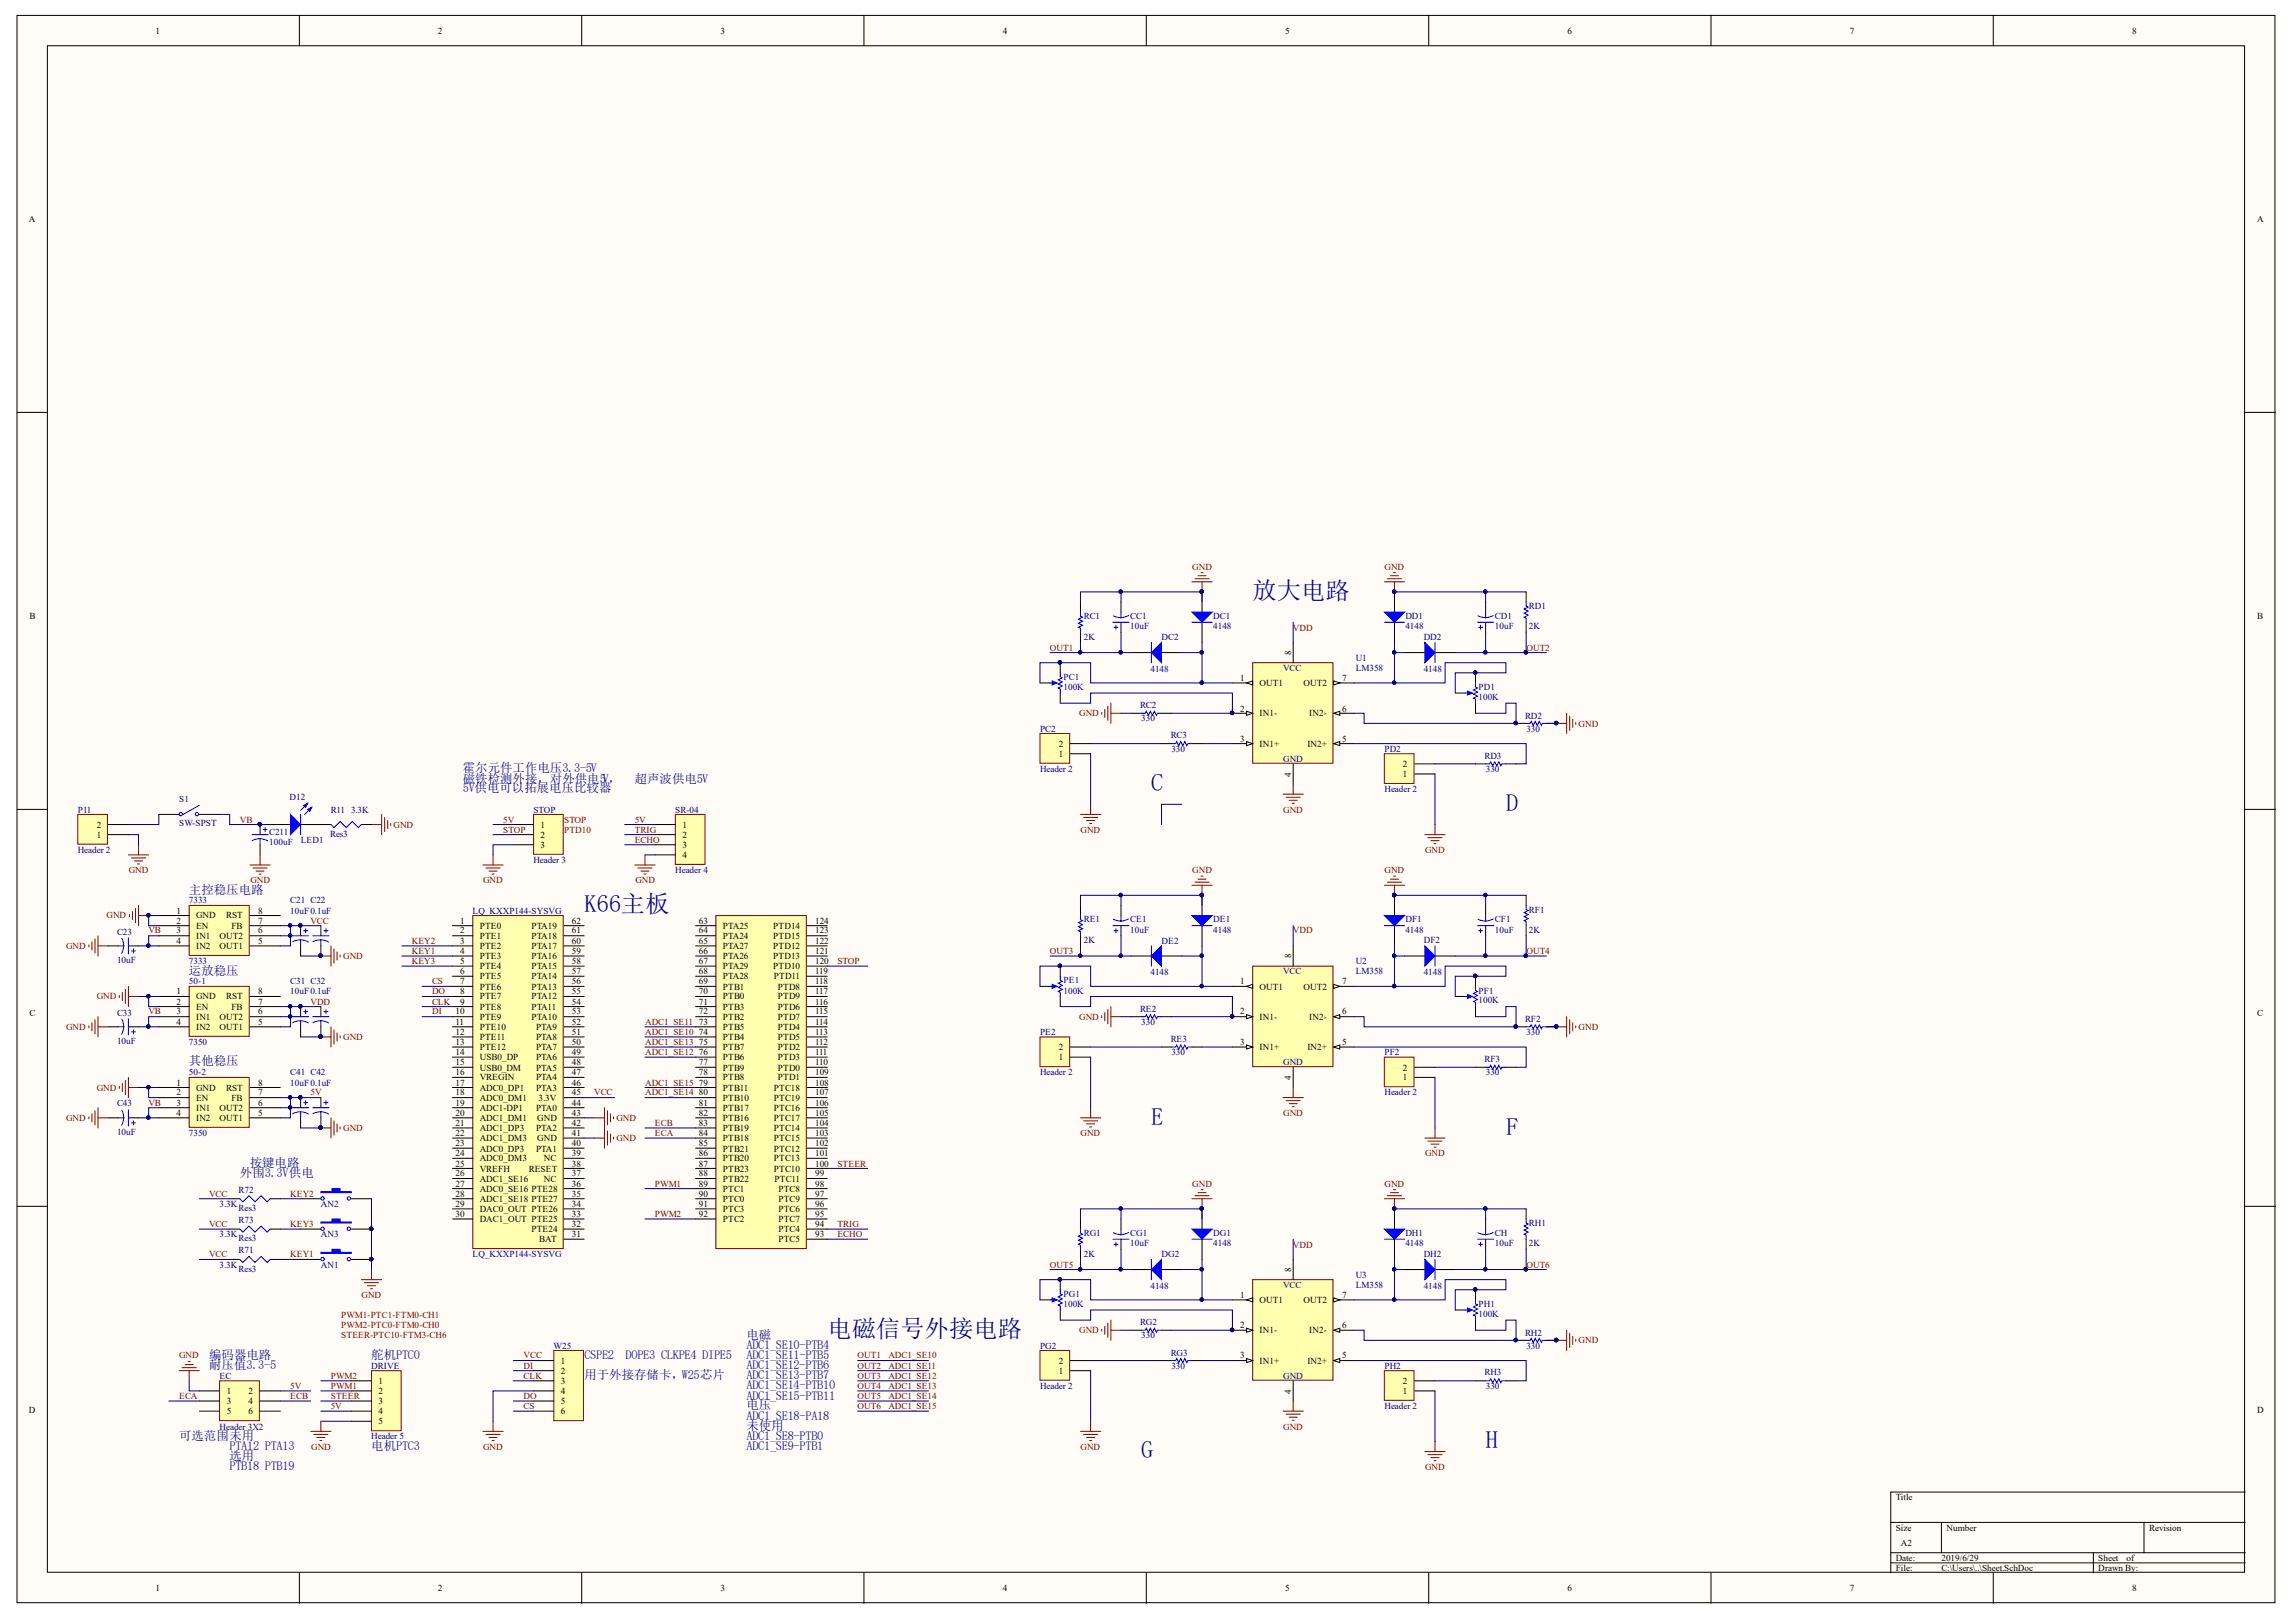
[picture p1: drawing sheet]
<svg xmlns="http://www.w3.org/2000/svg" width="297mm" height="210mm" viewBox="0 0 297 210" stroke-linecap="round" stroke-linejoin="round" font-family="sans-serif">
<defs><g id="words">
<g font-size="3.1" fill="#000080">
<text x="162" y="77.5">放大电路</text>
<text x="148.9" y="102.3">C</text>
<text x="194.8" y="104.9">D</text>
<text x="75.6" y="118">K66主板</text>
<text x="148.9" y="145.6">E</text>
<text x="194.8" y="146.8">F</text>
<text x="107.1" y="173">电磁信号外接电路</text>
<text x="147.7" y="188.7">G</text>
<text x="192.2" y="187.4">H</text>
</g>
<g font-size="1.6" fill="#000080">
<text x="59.9" y="99.9">霍尔元件工作电压3.3-5V</text>
<text x="59.9" y="101.3">磁铁检测外接，对外供电5V，</text>
<text x="82.1" y="101.3">超声波供电5V</text>
<text x="59.9" y="102.6">5V供电可以拓展电压比较器</text>
<text x="24.4" y="115.6">主控稳压电路</text>
<text x="24.4" y="126.1">运放稳压</text>
<text x="24.4" y="137.9">其他稳压</text>
<text x="31" y="152.3">外围3.3V供电</text>
<text x="32.3" y="151">按键电路</text>
<text x="96.6" y="173.3">电磁</text>
<text x="27.1" y="175.9">编码器电路</text>
<text x="27.1" y="177.2">耐压值3.3-5</text>
<text x="48" y="175.9">舵机PTC0</text>
<text x="75.6" y="178.5">用于外接存储卡，W25芯片</text>
<text x="75.6" y="175.9">CSPE2</text>
<text x="80.9" y="175.9">DOPE3 CLKPE4 DIPE5</text>
<text x="96.6" y="174.5">ADC1_SE10-PTB4</text>
<text x="96.6" y="175.9">ADC1_SE11-PTB5</text>
<text x="96.6" y="177.2">ADC1_SE12-PTB6</text>
<text x="96.6" y="178.5">ADC1_SE13-PTB7</text>
<text x="96.6" y="179.8">ADC1_SE14-PTB10</text>
<text x="96.6" y="181.1">ADC1_SE15-PTB11</text>
<text x="96.6" y="185">未使用</text>
<text x="96.6" y="183.7">ADC1_SE18-PA18</text>
<text x="96.6" y="182.4">电压</text>
<text x="23.2" y="186.4">可选范围未用</text>
<text x="29.7" y="187.6">PTA12 PTA13</text>
<text x="29.7" y="190.2">PTB18 PTB19</text>
<text x="29.7" y="188.9">选用</text>
<text x="48" y="187.6">电机PTC3</text>
<text x="96.6" y="186.4">ADC1_SE8-PTB0</text>
<text x="96.6" y="187.6">ADC1_SE9-PTB1</text>
</g>
<g font-size="1.2">
<text x="20.1" y="4.4">1</text>
<text x="56.7" y="4.4">2</text>
<text x="93.2" y="4.4">3</text>
<text x="129.7" y="4.4">4</text>
<text x="166.3" y="4.4">5</text>
<text x="202.8" y="4.4">6</text>
<text x="239.3" y="4.4">7</text>
<text x="275.9" y="4.4">8</text>
<text x="3.7" y="28.7">A</text>
<text x="292" y="28.7">A</text>
<text x="3.8" y="80.1">B</text>
<text x="292" y="80.1">B</text>
<text x="160.4" y="88.1">1</text>
<text x="163" y="88.8">OUT1</text>
<text x="167" y="84.7" transform="rotate(-90 167 84.7)">8</text>
<text x="168.6" y="88.8">OUT2</text>
<text x="173.6" y="88.1">7</text>
<text x="160.4" y="92.1">2</text>
<text x="160.4" y="96">3</text>
<text x="163" y="92.7">IN1-</text>
<text x="169.4" y="92.7">IN2-</text>
<text x="173.6" y="92.1">6</text>
<text x="173.6" y="96">5</text>
<text x="137" y="97.9">1</text>
<text x="137" y="96.6">2</text>
<text x="163" y="96.6">IN1+</text>
<text x="167" y="100.5" transform="rotate(-90 167 100.5)">4</text>
<text x="169.1" y="96.6">IN2+</text>
<text x="181.5" y="100.5">1</text>
<text x="181.5" y="99.3">2</text>
<text x="12.5" y="107.1">2</text>
<text x="69.9" y="107.1">1</text>
<text x="88.3" y="107.1">1</text>
<text x="12.5" y="108.4">1</text>
<text x="69.9" y="108.4">2</text>
<text x="69.9" y="109.7">3</text>
<text x="88.3" y="108.4">2</text>
<text x="88.3" y="109.7">3</text>
<text x="88.3" y="111">4</text>
<text x="22.8" y="118.3">1</text>
<text x="22.8" y="119.5">2</text>
<text x="25.4" y="118.9">GND</text>
<text x="29.3" y="118.9">RST</text>
<text x="33.4" y="118.3">8</text>
<text x="33.4" y="119.5">7</text>
<text x="59.5" y="119.5">1</text>
<text x="74" y="119.5">62</text>
<text x="90.4" y="119.5">63</text>
<text x="105.5" y="119.5">124</text>
<text x="22.8" y="120.8">3</text>
<text x="22.8" y="122.2">4</text>
<text x="25.4" y="120.2">EN</text>
<text x="25.4" y="121.5">IN1</text>
<text x="25.4" y="122.8">IN2</text>
<text x="28.4" y="121.5">OUT2</text>
<text x="28.4" y="122.8">OUT1</text>
<text x="29.9" y="120.2">FB</text>
<text x="33.4" y="120.8">6</text>
<text x="33.4" y="122.2">5</text>
<text x="59.5" y="120.8">2</text>
<text x="59.5" y="122.2">3</text>
<text x="59.5" y="123.4">4</text>
<text x="59.5" y="124.8">5</text>
<text x="62.1" y="120.2">PTE0</text>
<text x="62.1" y="121.5">PTE1</text>
<text x="62.1" y="122.8">PTE2</text>
<text x="62.1" y="124.1">PTE3</text>
<text x="62.1" y="125.5">PTE4</text>
<text x="68.8" y="121.5">PTA18</text>
<text x="68.8" y="122.8">PTA17</text>
<text x="68.8" y="124.1">PTA16</text>
<text x="68.8" y="125.5">PTA15</text>
<text x="68.8" y="120.2">PTA19</text>
<text x="74" y="120.8">61</text>
<text x="74" y="122.2">60</text>
<text x="74" y="123.4">59</text>
<text x="74" y="124.8">58</text>
<text x="90.4" y="124.8">67</text>
<text x="90.4" y="123.4">66</text>
<text x="90.4" y="122.2">65</text>
<text x="90.4" y="120.8">64</text>
<text x="93.5" y="125.5">PTA29</text>
<text x="93.5" y="124.1">PTA26</text>
<text x="93.5" y="122.8">PTA27</text>
<text x="93.5" y="121.5">PTA24</text>
<text x="93.5" y="120.2">PTA25</text>
<text x="100" y="125.5">PTD10</text>
<text x="100" y="124.1">PTD13</text>
<text x="100" y="122.8">PTD12</text>
<text x="100" y="121.5">PTD15</text>
<text x="100" y="120.2">PTD14</text>
<text x="105.5" y="124.8">120</text>
<text x="105.5" y="123.4">121</text>
<text x="105.5" y="122.2">122</text>
<text x="105.5" y="120.8">123</text>
<text x="167" y="124" transform="rotate(-90 167 124)">8</text>
<text x="3.8" y="131.4">C</text>
<text x="22.8" y="128.7">1</text>
<text x="22.8" y="130">2</text>
<text x="22.8" y="131.3">3</text>
<text x="25.4" y="129.3">GND</text>
<text x="25.4" y="130.7">EN</text>
<text x="25.4" y="132">IN1</text>
<text x="28.4" y="132">OUT2</text>
<text x="29.3" y="129.3">RST</text>
<text x="29.9" y="130.7">FB</text>
<text x="33.4" y="128.7">8</text>
<text x="33.4" y="130">7</text>
<text x="33.4" y="131.3">6</text>
<text x="58.9" y="131.3">10</text>
<text x="59.5" y="126">6</text>
<text x="59.5" y="127.4">7</text>
<text x="59.5" y="128.7">8</text>
<text x="59.5" y="130">9</text>
<text x="62.1" y="126.7">PTE5</text>
<text x="62.1" y="128.1">PTE6</text>
<text x="62.1" y="129.3">PTE7</text>
<text x="62.1" y="130.7">PTE8</text>
<text x="62.1" y="132">PTE9</text>
<text x="68.8" y="132">PTA10</text>
<text x="68.8" y="130.7">PTA11</text>
<text x="68.8" y="129.3">PTA12</text>
<text x="68.8" y="126.7">PTA14</text>
<text x="68.8" y="128.1">PTA13</text>
<text x="74" y="131.3">53</text>
<text x="74" y="130">54</text>
<text x="74" y="128.7">55</text>
<text x="74" y="126">57</text>
<text x="74" y="127.4">56</text>
<text x="90.4" y="131.3">72</text>
<text x="90.4" y="130">71</text>
<text x="90.4" y="128.7">70</text>
<text x="90.4" y="127.4">69</text>
<text x="90.4" y="126">68</text>
<text x="93.5" y="132">PTB2</text>
<text x="93.5" y="130.7">PTB3</text>
<text x="93.5" y="129.3">PTB0</text>
<text x="93.5" y="128.1">PTB1</text>
<text x="93.5" y="126.7">PTA28</text>
<text x="100.1" y="126.7">PTD11</text>
<text x="100.6" y="132">PTD7</text>
<text x="100.6" y="130.7">PTD6</text>
<text x="100.6" y="129.3">PTD9</text>
<text x="100.6" y="128.1">PTD8</text>
<text x="105.5" y="131.3">115</text>
<text x="105.5" y="130">116</text>
<text x="105.5" y="128.7">117</text>
<text x="105.5" y="127.4">118</text>
<text x="105.5" y="126">119</text>
<text x="160.4" y="127.4">1</text>
<text x="160.4" y="131.3">2</text>
<text x="163" y="128.1">OUT1</text>
<text x="163" y="132">IN1-</text>
<text x="168.6" y="128.1">OUT2</text>
<text x="169.4" y="132">IN2-</text>
<text x="173.6" y="127.4">7</text>
<text x="173.6" y="131.3">6</text>
<text x="292" y="131.4">C</text>
<text x="22.8" y="132.6">4</text>
<text x="25.4" y="133.3">IN2</text>
<text x="28.4" y="133.3">OUT1</text>
<text x="33.4" y="132.6">5</text>
<text x="58.9" y="132.6">11</text>
<text x="58.9" y="133.9">12</text>
<text x="58.9" y="135.3">13</text>
<text x="58.9" y="136.5">14</text>
<text x="58.9" y="137.9">15</text>
<text x="62.1" y="133.3">PTE10</text>
<text x="62.1" y="134.6">PTE11</text>
<text x="62.1" y="135.9">PTE12</text>
<text x="62.1" y="137.2">USB0_DP</text>
<text x="69.3" y="137.2">PTA6</text>
<text x="69.3" y="135.9">PTA7</text>
<text x="69.3" y="134.6">PTA8</text>
<text x="69.3" y="133.3">PTA9</text>
<text x="74" y="137.9">48</text>
<text x="74" y="136.5">49</text>
<text x="74" y="135.3">50</text>
<text x="74" y="133.9">51</text>
<text x="74" y="132.6">52</text>
<text x="90.4" y="137.9">77</text>
<text x="90.4" y="136.5">76</text>
<text x="90.4" y="135.3">75</text>
<text x="90.4" y="133.9">74</text>
<text x="90.4" y="132.6">73</text>
<text x="93.5" y="137.2">PTB6</text>
<text x="93.5" y="135.9">PTB7</text>
<text x="93.5" y="134.6">PTB4</text>
<text x="93.5" y="133.3">PTB5</text>
<text x="100.6" y="135.9">PTD2</text>
<text x="100.6" y="137.2">PTD3</text>
<text x="100.6" y="134.6">PTD5</text>
<text x="100.6" y="133.3">PTD4</text>
<text x="105.5" y="135.3">112</text>
<text x="105.5" y="136.5">111</text>
<text x="105.5" y="137.9">110</text>
<text x="105.5" y="133.9">113</text>
<text x="105.5" y="132.6">114</text>
<text x="137" y="137.2">1</text>
<text x="137" y="135.9">2</text>
<text x="160.4" y="135.3">3</text>
<text x="163" y="135.9">IN1+</text>
<text x="169.1" y="135.9">IN2+</text>
<text x="173.6" y="135.3">5</text>
<text x="22.8" y="140.5">1</text>
<text x="22.8" y="141.8">2</text>
<text x="22.8" y="143.1">3</text>
<text x="25.4" y="141.2">GND</text>
<text x="25.4" y="142.4">EN</text>
<text x="25.4" y="143.8">IN1</text>
<text x="28.4" y="143.8">OUT2</text>
<text x="29.3" y="141.2">RST</text>
<text x="29.9" y="142.4">FB</text>
<text x="33.4" y="140.5">8</text>
<text x="33.4" y="141.8">7</text>
<text x="33.4" y="143.1">6</text>
<text x="58.9" y="139.1">16</text>
<text x="58.9" y="140.5">17</text>
<text x="58.9" y="141.8">18</text>
<text x="58.9" y="143.1">19</text>
<text x="62.1" y="138.5">USB0_DM</text>
<text x="62.1" y="139.8">VREGIN</text>
<text x="62.1" y="141.2">ADC0_DP1</text>
<text x="62.1" y="142.4">ADC0_DM1</text>
<text x="62.1" y="143.8">ADC1-DP1</text>
<text x="69.3" y="143.8">PTA0</text>
<text x="69.3" y="141.2">PTA3</text>
<text x="69.3" y="139.8">PTA4</text>
<text x="69.3" y="138.5">PTA5</text>
<text x="69.7" y="142.4">3.3V</text>
<text x="74" y="143.1">44</text>
<text x="74" y="141.8">45</text>
<text x="74" y="140.5">46</text>
<text x="74" y="139.1">47</text>
<text x="90.4" y="143.1">81</text>
<text x="90.4" y="141.8">80</text>
<text x="90.4" y="140.5">79</text>
<text x="90.4" y="139.1">78</text>
<text x="93.5" y="143.8">PTB17</text>
<text x="93.5" y="142.4">PTB10</text>
<text x="93.5" y="141.2">PTB11</text>
<text x="93.5" y="139.8">PTB8</text>
<text x="93.5" y="138.5">PTB9</text>
<text x="100.1" y="141.2">PTC18</text>
<text x="100.1" y="142.4">PTC19</text>
<text x="100.1" y="143.8">PTC16</text>
<text x="100.6" y="138.5">PTD0</text>
<text x="100.6" y="139.8">PTD1</text>
<text x="105.5" y="139.1">109</text>
<text x="105.5" y="140.5">108</text>
<text x="105.5" y="141.8">107</text>
<text x="105.5" y="143.1">106</text>
<text x="167" y="139.7" transform="rotate(-90 167 139.7)">4</text>
<text x="181.5" y="139.8">1</text>
<text x="181.5" y="138.5">2</text>
<text x="22.8" y="144.4">4</text>
<text x="25.4" y="145.1">IN2</text>
<text x="28.4" y="145.1">OUT1</text>
<text x="33.4" y="144.4">5</text>
<text x="58.9" y="144.4">20</text>
<text x="58.9" y="145.7">21</text>
<text x="58.9" y="147">22</text>
<text x="58.9" y="148.3">23</text>
<text x="58.9" y="149.6">24</text>
<text x="62.1" y="145.1">ADC1_DM1</text>
<text x="62.1" y="146.4">ADC1_DP3</text>
<text x="62.1" y="147.7">ADC1_DM3</text>
<text x="62.1" y="149">ADC0_DP3</text>
<text x="69.3" y="149">PTA1</text>
<text x="69.3" y="146.4">PTA2</text>
<text x="69.5" y="147.7">GND</text>
<text x="69.5" y="145.1">GND</text>
<text x="74" y="149.6">39</text>
<text x="74" y="148.3">40</text>
<text x="74" y="147">41</text>
<text x="74" y="145.7">42</text>
<text x="74" y="144.4">43</text>
<text x="90.4" y="149.6">86</text>
<text x="90.4" y="148.3">85</text>
<text x="90.4" y="147">84</text>
<text x="90.4" y="145.7">83</text>
<text x="90.4" y="144.4">82</text>
<text x="93.5" y="149">PTB21</text>
<text x="93.5" y="147.7">PTB18</text>
<text x="93.5" y="146.4">PTB19</text>
<text x="93.5" y="145.1">PTB16</text>
<text x="100.1" y="145.1">PTC17</text>
<text x="100.1" y="146.4">PTC14</text>
<text x="100.1" y="147.7">PTC15</text>
<text x="100.1" y="149">PTC12</text>
<text x="105.5" y="144.4">105</text>
<text x="105.5" y="145.7">104</text>
<text x="105.5" y="147">103</text>
<text x="105.5" y="148.3">102</text>
<text x="105.5" y="149.6">101</text>
<text x="58.9" y="151">25</text>
<text x="58.9" y="152.2">26</text>
<text x="58.9" y="153.6">27</text>
<text x="58.9" y="154.9">28</text>
<text x="62.1" y="150.3">ADC0_DM3</text>
<text x="62.1" y="151.6">VREFH</text>
<text x="62.1" y="152.9">ADC1_SE16</text>
<text x="62.1" y="154.3">ADC0_SE16 PTE28</text>
<text x="62.1" y="155.5">ADC1_SE18 PTE27</text>
<text x="68.4" y="151.6">RESET</text>
<text x="70.4" y="152.9">NC</text>
<text x="70.4" y="150.3">NC</text>
<text x="74" y="154.9">35</text>
<text x="74" y="153.6">36</text>
<text x="74" y="152.2">37</text>
<text x="74" y="151">38</text>
<text x="90.4" y="154.9">90</text>
<text x="90.4" y="153.6">89</text>
<text x="90.4" y="152.2">88</text>
<text x="90.4" y="151">87</text>
<text x="93.5" y="155.5">PTC0</text>
<text x="93.5" y="154.3">PTC1</text>
<text x="93.5" y="152.9">PTB22</text>
<text x="93.5" y="151.6">PTB23</text>
<text x="93.5" y="150.3">PTB20</text>
<text x="100.1" y="150.3">PTC13</text>
<text x="100.1" y="151.6">PTC10</text>
<text x="100.2" y="152.9">PTC11</text>
<text x="100.7" y="154.3">PTC8</text>
<text x="100.7" y="155.5">PTC9</text>
<text x="105.5" y="151">100</text>
<text x="105.5" y="152.2">99</text>
<text x="105.5" y="153.6">98</text>
<text x="105.5" y="154.9">97</text>
<text x="58.9" y="156.2">29</text>
<text x="58.9" y="157.5">30</text>
<text x="62.1" y="156.9">DAC0_OUT PTE26</text>
<text x="62.1" y="158.1">DAC1_OUT PTE25</text>
<text x="68.8" y="159.5">PTE24</text>
<text x="69.8" y="160.8">BAT</text>
<text x="74" y="160.1">31</text>
<text x="74" y="158.8">32</text>
<text x="74" y="157.5">33</text>
<text x="74" y="156.2">34</text>
<text x="90.4" y="157.5">92</text>
<text x="90.4" y="156.2">91</text>
<text x="93.5" y="158.1">PTC2</text>
<text x="93.5" y="156.9">PTC3</text>
<text x="100.7" y="156.9">PTC6</text>
<text x="100.7" y="158.1">PTC7</text>
<text x="100.7" y="159.5">PTC4</text>
<text x="100.7" y="160.8">PTC5</text>
<text x="105.5" y="156.2">96</text>
<text x="105.5" y="157.5">95</text>
<text x="105.5" y="158.8">94</text>
<text x="105.5" y="160.1">93</text>
<text x="160.4" y="167.9">1</text>
<text x="167" y="164.6" transform="rotate(-90 167 164.6)">8</text>
<text x="173.6" y="167.9">7</text>
<text x="160.4" y="171.9">2</text>
<text x="163" y="168.6">OUT1</text>
<text x="163" y="172.5">IN1-</text>
<text x="168.6" y="168.6">OUT2</text>
<text x="169.4" y="172.5">IN2-</text>
<text x="173.6" y="171.9">6</text>
<text x="49" y="179.1">1</text>
<text x="72.6" y="176.5">1</text>
<text x="72.6" y="177.7">2</text>
<text x="72.6" y="179.1">3</text>
<text x="137" y="177.7">1</text>
<text x="137" y="176.5">2</text>
<text x="160.4" y="175.8">3</text>
<text x="163" y="176.5">IN1+</text>
<text x="169.1" y="176.5">IN2+</text>
<text x="173.6" y="175.8">5</text>
<text x="181.5" y="179.1">2</text>
<text x="3.7" y="182.8">D</text>
<text x="29.3" y="180.4">1</text>
<text x="29.3" y="181.7">3</text>
<text x="29.3" y="183">5</text>
<text x="32.1" y="180.4">2</text>
<text x="32.1" y="181.7">4</text>
<text x="32.1" y="183">6</text>
<text x="49" y="180.4">2</text>
<text x="49" y="181.7">3</text>
<text x="49" y="183">4</text>
<text x="49" y="184.3">5</text>
<text x="72.6" y="180.4">4</text>
<text x="72.6" y="181.7">5</text>
<text x="72.6" y="183">6</text>
<text x="167" y="180.4" transform="rotate(-90 167 180.4)">4</text>
<text x="181.5" y="180.4">1</text>
<text x="292" y="182.8">D</text>
<text x="245.2" y="194.1">Title</text>
<text x="245.2" y="198.1">Size</text>
<text x="245.2" y="202">Date:</text>
<text x="245.2" y="203.3">File:</text>
<text x="245.9" y="200">A2</text>
<text x="251.2" y="202">2019/6/29</text>
<text x="251.2" y="203.3">C:\Users\..\Sheet.SchDoc</text>
<text x="251.8" y="198.1">Number</text>
<text x="271.5" y="202">Sheet</text>
<text x="271.5" y="203.3">Drawn By:</text>
<text x="275.1" y="202">of</text>
<text x="278.1" y="198.1">Revision</text>
<text x="20.1" y="205.9">1</text>
<text x="56.7" y="205.9">2</text>
<text x="93.2" y="205.9">3</text>
<text x="129.7" y="205.9">4</text>
<text x="166.3" y="205.9">5</text>
<text x="202.8" y="205.9">6</text>
<text x="239.3" y="205.9">7</text>
<text x="275.9" y="205.9">8</text>
</g>
<g font-size="1.2" fill="#800000">
<text x="154.3" y="73.7">GND</text>
<text x="179.1" y="73.7">GND</text>
<text x="167.3" y="81.6">VDD</text>
<text x="135.8" y="84.2">OUT1</text>
<text x="197.5" y="84.2">OUT2</text>
<text x="139.6" y="92.7">GND</text>
<text x="204.2" y="94">GND</text>
<text x="31" y="106.4">VB</text>
<text x="50.9" y="107.1">GND</text>
<text x="65.1" y="106.4">5V</text>
<text x="65.1" y="107.8">STOP</text>
<text x="73" y="106.4">STOP</text>
<text x="73" y="107.8">PTD10</text>
<text x="82.1" y="106.4">5V</text>
<text x="82.1" y="107.8">TRIG</text>
<text x="139.8" y="107.8">GND</text>
<text x="166" y="105.2">GND</text>
<text x="16.7" y="113">GND</text>
<text x="82.1" y="109.1">ECHO</text>
<text x="154.3" y="113">GND</text>
<text x="179.1" y="113">GND</text>
<text x="184.4" y="110.4">GND</text>
<text x="13.8" y="118.9">GND</text>
<text x="32.4" y="114.3">GND</text>
<text x="40.2" y="119.5">VCC</text>
<text x="62.5" y="114.3">GND</text>
<text x="82.2" y="114.3">GND</text>
<text x="8.5" y="122.8">GND</text>
<text x="19.2" y="120.8">VB</text>
<text x="44.4" y="124.1">GND</text>
<text x="53.3" y="122.2">KEY2</text>
<text x="53.3" y="123.4">KEY1</text>
<text x="53.3" y="124.8">KEY3</text>
<text x="108.3" y="124.8">STOP</text>
<text x="135.8" y="123.4">OUT3</text>
<text x="167.3" y="120.8">VDD</text>
<text x="197.5" y="123.4">OUT4</text>
<text x="12.5" y="129.3">GND</text>
<text x="19.2" y="131.3">VB</text>
<text x="40.2" y="130">VDD</text>
<text x="55.9" y="128.7">DO</text>
<text x="55.9" y="130">CLK</text>
<text x="55.9" y="131.3">DI</text>
<text x="55.9" y="127.4">CS</text>
<text x="139.6" y="132">GND</text>
<text x="8.5" y="133.3">GND</text>
<text x="44.4" y="134.6">GND</text>
<text x="83.5" y="133.9">ADC1_SE10</text>
<text x="83.5" y="132.6">ADC1_SE11</text>
<text x="83.5" y="136.5">ADC1_SE12</text>
<text x="83.5" y="135.3">ADC1_SE13</text>
<text x="204.2" y="133.3">GND</text>
<text x="12.5" y="141.2">GND</text>
<text x="19.2" y="143.1">VB</text>
<text x="40.2" y="141.8">5V</text>
<text x="76.9" y="141.8">VCC</text>
<text x="83.5" y="140.5">ADC1_SE15</text>
<text x="83.5" y="141.8">ADC1_SE14</text>
<text x="8.5" y="145.1">GND</text>
<text x="44.4" y="146.4">GND</text>
<text x="79.7" y="145.1">GND</text>
<text x="79.7" y="147.7">GND</text>
<text x="84.7" y="147">ECA</text>
<text x="84.7" y="145.7">ECB</text>
<text x="139.8" y="147">GND</text>
<text x="166" y="144.4">GND</text>
<text x="184.4" y="149.6">GND</text>
<text x="27.1" y="154.9">VCC</text>
<text x="37.5" y="154.9">KEY2</text>
<text x="84.7" y="153.6">PWM1</text>
<text x="108.3" y="151">STEER</text>
<text x="154.3" y="153.6">GND</text>
<text x="179.1" y="153.6">GND</text>
<text x="27.1" y="158.8">VCC</text>
<text x="37.5" y="158.8">KEY3</text>
<text x="84.7" y="157.5">PWM2</text>
<text x="108.3" y="160.1">ECHO</text>
<text x="108.3" y="158.8">TRIG</text>
<text x="167.3" y="161.4">VDD</text>
<text x="27.1" y="162.7">VCC</text>
<text x="37.5" y="162.7">KEY1</text>
<text x="46.8" y="167.9">GND</text>
<text x="135.8" y="164.1">OUT5</text>
<text x="197.5" y="164.1">OUT6</text>
<text x="44.1" y="170.6">PWM1-PTC1-FTM0-CH1</text>
<text x="44.1" y="171.9">PWM2-PTC0-FTM0-CH0</text>
<text x="44.1" y="173.2">STEER-PTC10-FTM3-CH6</text>
<text x="139.6" y="172.5">GND</text>
<text x="204.2" y="173.9">GND</text>
<text x="23.2" y="175.8">GND</text>
<text x="37.5" y="179.8">5V</text>
<text x="42.8" y="178.4">PWM2</text>
<text x="42.8" y="179.8">PWM1</text>
<text x="67.7" y="175.8">VCC</text>
<text x="67.7" y="178.4">CLK</text>
<text x="67.7" y="177.2">DI</text>
<text x="111" y="175.8">OUT1</text>
<text x="111" y="177.2">OUT2</text>
<text x="111" y="178.4">OUT3</text>
<text x="111" y="179.8">OUT4</text>
<text x="114.9" y="175.8">ADC1_SE10</text>
<text x="114.9" y="177.2">ADC1_SE11</text>
<text x="114.9" y="178.4">ADC1_SE12</text>
<text x="114.9" y="179.8">ADC1_SE13</text>
<text x="23.2" y="181">ECA</text>
<text x="37.5" y="181">ECB</text>
<text x="42.8" y="182.4">5V</text>
<text x="42.8" y="181">STEER</text>
<text x="67.7" y="182.4">CS</text>
<text x="67.7" y="181">DO</text>
<text x="111" y="181">OUT5</text>
<text x="111" y="182.4">OUT6</text>
<text x="114.9" y="181">ADC1_SE14</text>
<text x="114.9" y="182.4">ADC1_SE15</text>
<text x="166" y="185">GND</text>
<text x="40.3" y="187.6">GND</text>
<text x="62.5" y="187.6">GND</text>
<text x="139.8" y="187.6">GND</text>
<text x="184.4" y="190.2">GND</text>
</g>
<g font-size="1.2" fill="#000080">
<text x="140.2" y="82.8">2K</text>
<text x="140.2" y="80.2">RC1</text>
<text x="146.2" y="81.4">10uF</text>
<text x="146.2" y="80.2">CC1</text>
<text x="150.3" y="82.9">DC2</text>
<text x="157" y="80.2">DC1</text>
<text x="157" y="81.4">4148</text>
<text x="181.8" y="80.2">DD1</text>
<text x="181.8" y="81.4">4148</text>
<text x="184.2" y="82.8">DD2</text>
<text x="193.4" y="81.4">10uF</text>
<text x="193.4" y="80.2">CD1</text>
<text x="197.8" y="81.4">2K</text>
<text x="197.8" y="78.8">RD1</text>
<text x="137.6" y="89.3">100K</text>
<text x="137.6" y="88">PC1</text>
<text x="148.8" y="86.9">4148</text>
<text x="166" y="86.8">VCC</text>
<text x="175.4" y="85.5">U1</text>
<text x="175.4" y="86.8">LM358</text>
<text x="184.2" y="86.9">4148</text>
<text x="191.3" y="89.3">PD1</text>
<text x="134.5" y="94.7">PC2</text>
<text x="147.5" y="91.7">RC2</text>
<text x="147.7" y="93.3">330</text>
<text x="151.5" y="95.5">RC3</text>
<text x="191.3" y="90.6">100K</text>
<text x="197.3" y="93">RD2</text>
<text x="197.5" y="94.7">330</text>
<text x="134.5" y="99.9">Header 2</text>
<text x="151.5" y="97.3">330</text>
<text x="166" y="98.6">GND</text>
<text x="179.1" y="97.3">PD2</text>
<text x="192.1" y="98.2">RD3</text>
<text x="192.2" y="99.9">330</text>
<text x="10.1" y="105.2">P11</text>
<text x="23.2" y="103.8">S1</text>
<text x="23.2" y="106.9">SW-SPST</text>
<text x="37.5" y="103.6">D12</text>
<text x="42.8" y="105.2">R11</text>
<text x="45.4" y="105.2">3.3K</text>
<text x="69" y="105.2">STOP</text>
<text x="87.4" y="105.2">SR-04</text>
<text x="179.1" y="102.6">Header 2</text>
<text x="10.1" y="110.4">Header 2</text>
<text x="34.8" y="109.3">100uF</text>
<text x="34.8" y="108">C211</text>
<text x="38.9" y="109.1">LED1</text>
<text x="42.7" y="108.3">Res3</text>
<text x="69" y="111.7">Header 3</text>
<text x="87.4" y="113">Header 4</text>
<text x="24.4" y="116.9">7333</text>
<text x="37.5" y="118.3">10uF0.1uF</text>
<text x="37.5" y="116.9">C21 C22</text>
<text x="61.1" y="118.3">LQ_KXXP144-SYSVG</text>
<text x="140.2" y="119.4">RE1</text>
<text x="146.2" y="119.4">CE1</text>
<text x="157" y="119.4">DE1</text>
<text x="181.8" y="119.4">DF1</text>
<text x="193.4" y="119.4">CF1</text>
<text x="197.8" y="118.1">RF1</text>
<text x="15.1" y="124.6">10uF</text>
<text x="15.1" y="121">C23</text>
<text x="24.4" y="124.8">7333</text>
<text x="140.2" y="122">2K</text>
<text x="146.2" y="120.7">10uF</text>
<text x="150.3" y="122.2">DE2</text>
<text x="157" y="120.7">4148</text>
<text x="175.4" y="124.8">U2</text>
<text x="181.8" y="120.7">4148</text>
<text x="184.2" y="122">DF2</text>
<text x="193.4" y="120.7">10uF</text>
<text x="197.8" y="120.7">2K</text>
<text x="15.1" y="131.4">C33</text>
<text x="24.4" y="127.4">50-1</text>
<text x="37.5" y="128.7">10uF0.1uF</text>
<text x="37.5" y="127.4">C31 C32</text>
<text x="137.6" y="128.6">100K</text>
<text x="137.6" y="127.2">PE1</text>
<text x="147.5" y="130.9">RE2</text>
<text x="148.8" y="126.2">4148</text>
<text x="166" y="126">VCC</text>
<text x="175.4" y="126">LM358</text>
<text x="184.2" y="126.2">4148</text>
<text x="191.3" y="129.8">100K</text>
<text x="191.3" y="128.6">PF1</text>
<text x="15.1" y="135.1">10uF</text>
<text x="24.4" y="135.3">7350</text>
<text x="134.5" y="133.9">PE2</text>
<text x="147.7" y="132.6">330</text>
<text x="151.5" y="134.8">RE3</text>
<text x="151.5" y="136.5">330</text>
<text x="166" y="137.9">GND</text>
<text x="179.1" y="136.5">PF2</text>
<text x="192.1" y="137.4">RF3</text>
<text x="197.3" y="132.2">RF2</text>
<text x="197.5" y="133.9">330</text>
<text x="15.1" y="143.2">C43</text>
<text x="24.4" y="139.1">50-2</text>
<text x="37.5" y="140.5">10uF0.1uF</text>
<text x="37.5" y="139.1">C41 C42</text>
<text x="134.5" y="139.1">Header 2</text>
<text x="179.1" y="141.8">Header 2</text>
<text x="192.2" y="139.1">330</text>
<text x="15.1" y="146.9">10uF</text>
<text x="24.4" y="147">7350</text>
<text x="30.9" y="154.3">R72</text>
<text x="28.4" y="156.2">3.3K</text>
<text x="28.4" y="160.1">3.3K</text>
<text x="30.9" y="156.7">Res3</text>
<text x="30.9" y="158.3">R73</text>
<text x="30.9" y="160.6">Res3</text>
<text x="41.5" y="156.2">AN2</text>
<text x="41.5" y="160.1">AN3</text>
<text x="140.2" y="160">RG1</text>
<text x="146.2" y="161.3">10uF</text>
<text x="146.2" y="160">CG1</text>
<text x="157" y="160">DG1</text>
<text x="157" y="161.3">4148</text>
<text x="181.8" y="160">DH1</text>
<text x="181.8" y="161.3">4148</text>
<text x="193.4" y="161.3">10uF</text>
<text x="193.4" y="160">CH</text>
<text x="197.8" y="161.3">2K</text>
<text x="197.8" y="158.7">RH1</text>
<text x="28.4" y="164.1">3.3K</text>
<text x="30.9" y="162.2">R71</text>
<text x="30.9" y="164.6">Res3</text>
<text x="41.5" y="164.1">AN1</text>
<text x="61.1" y="162.7">LQ_KXXP144-SYSVG</text>
<text x="137.6" y="167.9">PG1</text>
<text x="140.2" y="162.6">2K</text>
<text x="148.8" y="166.8">4148</text>
<text x="150.3" y="162.7">DG2</text>
<text x="166" y="166.7">VCC</text>
<text x="175.4" y="165.3">U3</text>
<text x="175.4" y="166.7">LM358</text>
<text x="184.2" y="162.6">DH2</text>
<text x="184.2" y="166.8">4148</text>
<text x="137.6" y="169.1">100K</text>
<text x="147.5" y="171.5">RG2</text>
<text x="147.7" y="173.2">330</text>
<text x="191.3" y="170.5">100K</text>
<text x="191.3" y="169.1">PH1</text>
<text x="197.3" y="172.8">RH2</text>
<text x="28.4" y="178.4">EC</text>
<text x="48" y="177.2">DRIVE</text>
<text x="71.6" y="174.5">W25</text>
<text x="134.5" y="174.5">PG2</text>
<text x="134.5" y="179.8">Header 2</text>
<text x="151.5" y="175.5">RG3</text>
<text x="151.5" y="177.2">330</text>
<text x="166" y="178.4">GND</text>
<text x="179.1" y="177.2">PH2</text>
<text x="192.1" y="178">RH3</text>
<text x="192.2" y="179.8">330</text>
<text x="197.5" y="174.5">330</text>
<text x="28.4" y="185">Header 3X2</text>
<text x="179.1" y="182.4">Header 2</text>
<text x="48" y="186.3">Header 5</text>
</g>
</g></defs>
<g fill="#fffcf8" stroke="#000" stroke-width=".13">
<path d="M2.2 2h292.1v205.4h-292.1z"/>
<path d="M6.1 5.9h284.3v197.6h-284.3z"/>
</g>
<g fill="none" stroke="#000" stroke-width=".13">
<path d="M38.7 2v3.9M75.3 2v3.9M111.8 2v3.9M148.3 2v3.9M184.8 2v3.9M221.4 2v3.9M257.9 2v3.9M2.2 53.4h3.9M290.5 53.4h3.9M2.2 104.7h3.9M35 106.7h2.6M38.9 106.7h2.6"/>
<path d="M290.5 104.7h3.9M2.2 156.1h3.9M290.5 156.1h3.9M244.6 197h45.9M251.2 197v3.9M277.4 197v3.9M290.5 193.1h-45.9v10.5M38.7 203.6v3.9M75.3 203.6v3.9M111.8 203.6v3.9M148.3 203.6v3.9M184.8 203.6v3.9"/>
<path d="M221.4 203.6v3.9M244.6 200.9h45.9M244.6 202.2h45.9M257.9 203.6v3.9M270.8 200.9v2.7"/>
</g>
<path d="M37.6 105.4l1.3 1.3-1.3 1.3z" fill="#00f"/>
<path d="M37.6 105.4l1.3 1.3-1.3 1.3zM39.8 104l-.9 .9M40.3 104.5l-.9 .9" fill="none" stroke="#00f" stroke-width=".13"/>
<path d="M39.8 104.7l.5-.2-.2 .5z" fill="#00f"/>
<path d="M39.8 104.7l.5-.2-.2 .5z" fill="none" stroke="#00f" stroke-width=".13"/>
<path d="M39.3 104.2l.5-.2-.3 .5z" fill="#00f"/>
<path d="M38.9 105.4v2.6M39.3 104.2l.5-.2-.3 .5z" fill="none" stroke="#00f" stroke-width=".13"/>
<path d="M48.1 106.7h1.3M49.4 105.4v2.6M49.8 105.8v1.8M50.2 106.2v1M50.6 106.6v.2" fill="none" stroke="#800000" stroke-width=".13"/>
<path d="M10.1 105.4h3.8v3.8h-3.8z" fill="#ffffb0" stroke="#800000" stroke-width=".13"/>
<path d="M14 108h2.6M14 106.7h2.6M33.6 106.7v1.3M33.6 109.3v1.3" fill="none" stroke="#000" stroke-width=".13"/>
<g fill="none" stroke="#000080" stroke-width=".13">
<path d="M83.4 134.2h6.6M83.4 132.9h6.6M83.4 136.8h6.6M83.4 135.5h6.6M75.6 142h3.9M75.6 144.7h1.3M75.6 147.3h1.3M83.4 153.8h6.6M83.4 157.7h6.6M41.5 178.7h3.9M41.5 180h3.9M21.9 181.3h3.9"/>
<path d="M41.5 182.6h3.9M41.5 183.9h3.9"/>
</g>
<g fill="none" stroke="#800000" stroke-width=".13">
<path d="M32.3 111.9h2.7M32.7 112.3h1.9M33.1 112.7h1.1M33.5 113.1h.3M33.6 110.6v1.3M76.9 144.7h1.3M76.9 147.3h1.3M78.2 143.4v5.2M78.6 143.7v1.9M78.6 146.4v1.8M79 144.1v1.1M79 146.8v1"/>
<path d="M79.4 144.5v.3M79.4 147.1v.3M23.2 177.4h2.6M23.6 177h1.8M24 176.6h1M24.3 176.2h.3M24.5 177.4v1.3"/>
</g>
<circle cx="33.6" cy="106.7" r=".22" fill="#000080" stroke="#000080" stroke-width=".13"/>
<path d="M32.6 108h2.1M33.6 108.5l.6 .1 .5 .2M33.6 108.5l-.5 .1-.5 .2M33.6 108.5v.8M34 107.4h.6M34.3 107.1v.5" fill="none" stroke="#00f" stroke-width=".13"/>
<path d="M48.1 177.4h3.8v7.8h-3.8z" fill="#ffffb0" stroke="#800000" stroke-width=".13"/>
<path d="M45.4 178.7h2.7M45.4 180h2.7M45.4 181.3h2.7M45.4 182.6h2.7M45.4 183.9h2.7" fill="none" stroke="#000" stroke-width=".13"/>
<path d="M111 176.1h9.1M111 177.4h9.1M111 178.7h9.1M111 180h9.1M41.5 181.3h3.9M111 181.3h9.1M111 182.6h9.1" fill="none" stroke="#000080" stroke-width=".13"/>
<path d="M71.6 174.8h3.9v9h-3.9z" fill="#ffffb0" stroke="#800000" stroke-width=".13"/>
<path d="M69 176.1h2.6M69 177.4h2.6M69 178.7h2.6M69 180h2.6M69 181.3h2.6M69 182.6h2.6" fill="none" stroke="#000" stroke-width=".13"/>
<path d="M40.2 185.2h2.6M40.6 185.6h1.8M41 186h1M41.4 186.4h.2M41.5 183.9v1.3" fill="none" stroke="#800000" stroke-width=".13"/>
<path d="M69 105.4h3.9v5.2h-3.9z" fill="#ffffb0" stroke="#800000" stroke-width=".13"/>
<path d="M66.4 106.7h2.6M66.4 108h2.6M66.4 109.3h2.6" fill="none" stroke="#000" stroke-width=".13"/>
<g fill="none" stroke="#800000" stroke-width=".13">
<path d="M62.5 111.9h2.6M62.9 112.3h1.8M63.3 112.7h1M63.7 113.1h.2M63.8 110.6v1.3M46.8 165.6h2.6M47.1 166h1.9M47.5 166.4h1.1M47.9 166.8h.3M48.1 164.3v1.3M62.5 185.2h2.6M62.9 185.6h1.8"/>
<path d="M63.3 186h1M63.7 186.4h.2M63.8 183.9v1.3"/>
</g>
<path d="M63.8 106.7h2.6M66.4 109.3h-2.6v1.3M83.4 140.7h6.6M66.4 176.1h2.6M66.4 177.4h2.6M66.4 178.7h2.6M69 180h-5.2v3.9M66.4 181.3h2.6M66.4 182.6h2.6" fill="none" stroke="#000080" stroke-width=".13"/>
<path d="M61.2 118.5h11.7v43.1h-11.7z" fill="#ffffb0" stroke="#800000" stroke-width=".13"/>
<g fill="none" stroke="#000" stroke-width=".13">
<path d="M58.5 119.8h2.7M58.5 121.1h2.7M58.5 122.4h2.7M58.5 123.7h2.7M58.5 125h2.7M58.5 126.3h2.7M58.5 127.6h2.7M58.5 129h2.7M58.5 130.3h2.7M58.5 131.6h2.7M58.5 132.9h2.7M58.5 134.2h2.7"/>
<path d="M58.5 135.5h2.7M58.5 136.8h2.7M58.5 138.1h2.7M58.5 139.4h2.7M73 129h2.6M73 130.3h2.6M73 131.6h2.6M73 132.9h2.6M73 134.2h2.6M73 135.5h2.6M73 136.8h2.6M73 138.1h2.6"/>
<path d="M73 139.4h2.6M58.5 140.7h2.7M58.5 142h2.7M58.5 143.4h2.7M58.5 144.7h2.7M58.5 146h2.7M58.5 147.3h2.7M58.5 148.6h2.7M58.5 149.9h2.7M58.5 151.2h2.7M58.5 152.5h2.7M58.5 153.8h2.7"/>
<path d="M58.5 155.1h2.7M58.5 156.4h2.7M58.5 157.7h2.7M73 140.7h2.6M73 142h2.6M73 143.4h2.6M73 144.7h2.6M73 146h2.6M73 147.3h2.6M73 148.6h2.6M73 149.9h2.6M73 151.2h2.6"/>
<path d="M73 152.5h2.6M73 153.8h2.6M73 155.1h2.6M73 156.4h2.6M73 157.7h2.6M73 159.1h2.6M73 160.4h2.6"/>
</g>
<path d="M92.6 118.5h11.7v43.1h-11.7z" fill="#ffffb0" stroke="#800000" stroke-width=".13"/>
<g fill="none" stroke="#000" stroke-width=".13">
<path d="M73 119.8h2.6M90 119.8h2.6M104.4 119.8h2.6M73 127.6h2.6M73 126.3h2.6M73 125h2.6M73 123.7h2.6M73 122.4h2.6M73 121.1h2.6M90 135.5h2.6M90 136.8h2.6M90 138.1h2.6"/>
<path d="M90 139.4h2.6M90 134.2h2.6M90 132.9h2.6M90 131.6h2.6M90 130.3h2.6M90 129h2.6M90 127.6h2.6M90 126.3h2.6M90 125h2.6M90 123.7h2.6M90 122.4h2.6M90 121.1h2.6"/>
<path d="M104.4 135.5h2.6M104.4 136.8h2.6M104.4 138.1h2.6M104.4 139.4h2.6M104.4 134.2h2.6M104.4 132.9h2.6M104.4 131.6h2.6M104.4 130.3h2.6M104.4 129h2.6M104.4 127.6h2.6M104.4 126.3h2.6M104.4 125h2.6"/>
<path d="M104.4 123.7h2.6M104.4 122.4h2.6M104.4 121.1h2.6M90 140.7h2.6M90 142h2.6M90 143.4h2.6M90 144.7h2.6M90 146h2.6M90 147.3h2.6M90 148.6h2.6M90 149.9h2.6M90 151.2h2.6"/>
<path d="M90 152.5h2.6M90 153.8h2.6M90 155.1h2.6M90 156.4h2.6M90 157.7h2.6M104.4 140.7h2.6M104.4 142h2.6M104.4 143.4h2.6M104.4 144.7h2.6M104.4 146h2.6M104.4 147.3h2.6M104.4 148.6h2.6"/>
<path d="M104.4 149.9h2.6M104.4 151.2h2.6M104.4 152.5h2.6M104.4 153.8h2.6M104.4 155.1h2.6M104.4 156.4h2.6M104.4 157.7h2.6M104.4 159.1h2.6M104.4 160.4h2.6"/>
</g>
<path d="M83.4 147.3h6.6M83.4 146h6.6M24.5 178.7v1.3h1.3" fill="none" stroke="#000080" stroke-width=".13"/>
<path d="M28.4 178.7h5.2v5.1h-5.2z" fill="#ffffb0" stroke="#800000" stroke-width=".13"/>
<path d="M38.9 155.1h2.6M25.8 180h2.6M33.6 180h2.7M25.8 181.3h2.6M25.8 182.6h2.6M33.6 181.3h2.7M33.6 182.6h2.7" fill="none" stroke="#000" stroke-width=".13"/>
<path d="M36.3 180h3.9M36.3 181.3h3.9" fill="none" stroke="#000080" stroke-width=".13"/>
<path d="M41.5 154.2h1.5v-.4h1v.4h1.4v.1h-3.9z" fill-rule="evenodd" fill="#00f"/>
<g fill="none" stroke="#00f" stroke-width=".13">
<path d="M31 155.1l.4 .4 .8-.8 .8 .8 .8-.8 .8 .8 .4-.4M41.5 154.2h1.5v-.4h1v.4h1.4v.1h-3.9z"/>
<circle cx="41.7" cy="155.1" r=".22"/>
<circle cx="45.1" cy="155.1" r=".22"/>
</g>
<path d="M29.7 155.1h1.3M35 155.1h1.3M38.9 159.1h2.6M45.4 155.1h2.7" fill="none" stroke="#000" stroke-width=".13"/>
<path d="M25.8 155.1h3.9M36.3 155.1h2.6" fill="none" stroke="#000080" stroke-width=".13"/>
<path d="M41.5 158.1h1.5v-.4h1v.4h1.4v.2h-3.9z" fill-rule="evenodd" fill="#00f"/>
<g fill="none" stroke="#00f" stroke-width=".13">
<path d="M31 159.1l.4 .3 .8-.7 .8 .7 .8-.7 .8 .7 .4-.3M41.5 158.1h1.5v-.4h1v.4h1.4v.2h-3.9zM31 163l.4 .4 .8-.8 .8 .8 .8-.8 .8 .8 .4-.4"/>
<circle cx="41.7" cy="159" r=".22"/>
<circle cx="45.1" cy="159" r=".22"/>
</g>
<path d="M29.7 159.1h1.3M35 159.1h1.3M45.4 159.1h2.7M29.7 163h1.3M35 163h1.3" fill="none" stroke="#000" stroke-width=".13"/>
<circle cx="48" cy="159" r=".22" fill="#000080" stroke="#000080" stroke-width=".13"/>
<path d="M63.8 108h2.6M52 122.4h6.5M54.6 129h3.9M54.6 130.3h3.9M54.6 131.6h3.9M107 125h5.3M25.8 159.1h3.9M36.3 159.1h2.6M25.8 163h3.9" fill="none" stroke="#000080" stroke-width=".13"/>
<path d="M24.5 117.2h7.7v6.4h-7.7z" fill="#ffffb0" stroke="#800000" stroke-width=".13"/>
<path d="M20.5 118.5h4M20.5 119.8h4M32.3 118.5h4M32.3 119.8h4M20.5 121.1h4M20.5 122.4h4M32.3 121.1h4M32.3 122.4h4M38.9 163h2.6" fill="none" stroke="#000" stroke-width=".13"/>
<path d="M20.5 118.5h-1.3v1.3h1.3M20.5 121.1h-1.3v1.3" fill="none" stroke="#000080" stroke-width=".13"/>
<g fill="#000080" stroke="#000080" stroke-width=".13">
<circle cx="19.2" cy="122.4" r=".22"/>
<circle cx="19.2" cy="118.4" r=".22"/>
</g>
<path d="M16.7 118.4v.2M17.1 118v1M17.5 117.6v1.8M17.9 117.2v2.6M17.9 118.5h1.3" fill="none" stroke="#800000" stroke-width=".13"/>
<path d="M41.5 162.1h1.5v-.4h1v.4h1.4v.1h-3.9z" fill-rule="evenodd" fill="#00f"/>
<g fill="none" stroke="#00f" stroke-width=".13">
<path d="M37.8 121.1h2.1M38.9 121.6l.5 .1 .5 .2M38.9 121.6l-.5 .1-.5 .2M38.9 121.6v.8M39.3 120.4h.5M39.5 120.2v.5M40.5 121.1h2.1M41.5 121.6l.5 .1 .5 .2M41.5 121.6l-.5 .1-.5 .2M41.5 121.6v.8M41.9 120.4h.5M42.2 120.2v.5"/>
<path d="M41.5 162.1h1.5v-.4h1v.4h1.4v.1h-3.9z"/>
<circle cx="41.7" cy="162.9" r=".22"/>
<circle cx="45.1" cy="162.9" r=".22"/>
</g>
<path d="M38.9 119.8v1.3M41.5 119.8v1.3M38.9 122.4v1.3M41.5 122.4v1.3M45.4 163h2.7" fill="none" stroke="#000" stroke-width=".13"/>
<g fill="#000080" stroke="#000080" stroke-width=".13">
<circle cx="48" cy="162.9" r=".22"/>
<circle cx="37.5" cy="121.1" r=".22"/>
<circle cx="38.8" cy="119.8" r=".22"/>
<circle cx="41.5" cy="123.7" r=".22"/>
<circle cx="48" cy="159" r=".22"/>
</g>
<path d="M36.3 121.1h1.3M38.9 123.7h2.6M52 123.7h6.5M52 125h6.5M54.6 127.6h3.9M48.1 155.1v9.2M83.4 142h6.6M107 151.2h5.3M36.3 163h2.6" fill="none" stroke="#000080" stroke-width=".13"/>
<path d="M41.5 123.7h1.3M42.8 122.4v2.6M43.2 122.8v1.8M43.6 123.2v1M44 123.6v.2" fill="none" stroke="#800000" stroke-width=".13"/>
<path d="M87.4 105.4h3.8v6.5h-3.8z" fill="#ffffb0" stroke="#800000" stroke-width=".13"/>
<path d="M84.8 106.7h2.6M84.8 108h2.6M84.8 109.3h2.6M84.8 110.6h2.6" fill="none" stroke="#000" stroke-width=".13"/>
<path d="M82.1 111.9h2.7M82.5 112.3h1.9M82.9 112.7h1.1M83.3 113.1h.3M83.4 110.6v1.3" fill="none" stroke="#800000" stroke-width=".13"/>
<path d="M80.8 109.3h4M80.8 106.7h4M80.8 108h4M83.4 110.6h1.4M107 159.1h5.3M107 160.4h5.3" fill="none" stroke="#000080" stroke-width=".13"/>
<path d="M162.1 85.8h10.4v13h-10.4z" fill="#ffffb0" stroke="#800000" stroke-width=".13"/>
<path d="M159.4 88.4h2.7M167.3 83.1v2.7M167.3 98.8v2.7" fill="none" stroke="#000" stroke-width=".13"/>
<path d="M161.3 88.4l.8-.3v.5z" fill="#fffcf8"/>
<path d="M159.4 92.3h2.7M161.3 88.4l.8-.3v.5z" fill="none" stroke="#000" stroke-width=".13"/>
<path d="M161.3 92l.8 .3-.8 .3z" fill="#fffcf8"/>
<path d="M159.4 96.2h2.7M161.3 92l.8 .3-.8 .3z" fill="none" stroke="#000" stroke-width=".13"/>
<circle cx="159.4" cy="92.3" r=".22" fill="#000080" stroke="#000080" stroke-width=".13"/>
<path d="M161.3 96l.8 .2-.8 .3z" fill="#fffcf8"/>
<path d="M161.3 96l.8 .2-.8 .3zM172.5 88.4h2.7" fill="none" stroke="#000" stroke-width=".13"/>
<path d="M172.5 88.1l.8 .3-.8 .2z" fill="#fffcf8"/>
<path d="M172.5 88.1l.8 .3-.8 .2zM172.5 92.3h2.7" fill="none" stroke="#000" stroke-width=".13"/>
<path d="M172.5 92.3l.8-.3v.6z" fill="#fffcf8"/>
<path d="M172.5 92.3l.8-.3v.6zM172.5 96.2h2.7" fill="none" stroke="#000" stroke-width=".13"/>
<path d="M172.5 96.2l.8-.2v.5z" fill="#fffcf8"/>
<path d="M155.5 76.6v2.6M146.3 92.3h1.3M150.3 92.3h1.3M155.5 80.5v2.6M172.5 96.2l.8-.2v.5z" fill="none" stroke="#000" stroke-width=".13"/>
<g fill="#000080" stroke="#000080" stroke-width=".13">
<circle cx="159.4" cy="92.3" r=".22"/>
<circle cx="155.5" cy="76.6" r=".22"/>
</g>
<path d="M166 102.8h2.6M166.4 103.2h1.8M166.8 103.6h1M167.2 104h.2M167.3 101.5v1.3" fill="none" stroke="#800000" stroke-width=".13"/>
<path d="M147.6 92.3h.6l.1-.3 .3 .6 .2-.6 .3 .6 .3-.6 .2 .6 .1-.3h.6" fill="none" stroke="#00f" stroke-width=".13"/>
<path d="M154.2 79.2h2.6l-1.3 1.3z" fill="#00f"/>
<path d="M154.2 79.2h2.6l-1.3 1.3zM151.6 96.2h.5l.1-.2 .3 .5 .3-.5 .2 .5 .3-.5 .2 .5 .2-.3h.5M154.2 80.5h2.6" fill="none" stroke="#00f" stroke-width=".13"/>
<circle cx="155.5" cy="76.6" r=".22" fill="#000080" stroke="#000080" stroke-width=".13"/>
<path d="M150.3 96.2h1.3M154.2 96.2h1.3" fill="none" stroke="#000" stroke-width=".13"/>
<path d="M141.1 96.2h9.2M155.5 96.2h3.9" fill="none" stroke="#000080" stroke-width=".13"/>
<path d="M134.5 94.9h3.9v3.9h-3.9z" fill="#ffffb0" stroke="#800000" stroke-width=".13"/>
<path d="M139.8 77.9v1.3M138.5 97.5h2.6M138.5 96.2h2.6M139.8 81.8v1.3M146.3 84.5h2.7M150.3 84.5h2.6" fill="none" stroke="#000" stroke-width=".13"/>
<path d="M142.5 92.2v.2M142.9 91.8v1M143.3 91.4v1.8M143.7 91v2.6M143.7 92.3h1.3M139.8 105.4h2.6M140.2 105.8h1.8M140.6 106.2h1M141 106.6h.2M141.1 104.1v1.3" fill="none" stroke="#800000" stroke-width=".13"/>
<path d="M141.1 97.5v6.6M145 92.3h1.3" fill="none" stroke="#000080" stroke-width=".13"/>
<path d="M139.8 79.2v.5l.2 .2-.5 .2 .5 .3-.5 .3 .5 .2-.5 .3 .3 .1v.5" fill="none" stroke="#00f" stroke-width=".13"/>
<path d="M149 84.5l1.3-1.4v2.7z" fill="#00f"/>
<path d="M149 84.5l1.3-1.4v2.7zM149 83.1v2.7" fill="none" stroke="#00f" stroke-width=".13"/>
<path d="M145 77.9v-1.3h10.5v1.3M145 76.6h-5.2v1.3M135.9 84.5h10.4M139.8 83.1v1.4M145 81.8v2.7M152.9 84.5h2.6M155.5 83.1v5.3" fill="none" stroke="#000080" stroke-width=".13"/>
<g fill="#000080" stroke="#000080" stroke-width=".13">
<circle cx="155.5" cy="84.4" r=".22"/>
<circle cx="155.5" cy="88.3" r=".22"/>
<circle cx="155.5" cy="76.6" r=".22"/>
<circle cx="145" cy="84.4" r=".22"/>
<circle cx="139.7" cy="84.4" r=".22"/>
<circle cx="145" cy="76.6" r=".22"/>
<circle cx="180.4" cy="76.6" r=".22"/>
</g>
<path d="M154.2 75.3h2.6M154.6 74.9h1.8M155 74.5h1M155.4 74.1h.2M155.5 75.3v1.3" fill="none" stroke="#800000" stroke-width=".13"/>
<path d="M180.4 76.6v2.6M180.4 80.5v2.6" fill="none" stroke="#000" stroke-width=".13"/>
<path d="M179.1 79.2h2.6l-1.3 1.3z" fill="#00f"/>
<path d="M179.1 79.2h2.6l-1.3 1.3zM179.1 80.5h2.6" fill="none" stroke="#00f" stroke-width=".13"/>
<circle cx="180.4" cy="76.6" r=".22" fill="#000080" stroke="#000080" stroke-width=".13"/>
<path d="M181.7 84.5h2.6M185.6 84.5h2.7" fill="none" stroke="#000" stroke-width=".13"/>
<path d="M184.3 83.1l1.3 1.4-1.3 1.3z" fill="#00f"/>
<path d="M197.4 77.9v.5l.3 .2-.5 .2 .5 .3-.5 .2 .5 .3-.5 .3 .2 .1v.5M184.3 83.1l1.3 1.4-1.3 1.3zM185.6 83.1v2.7M192.2 98.8h.5l.2-.2 .2 .5 .3-.5 .2 .5 .3-.5 .3 .5 .1-.3h.5M197.4 93.6h.6l.1-.2 .3 .5 .2-.5 .3 .5 .2-.5 .3 .5 .1-.3h.6" fill="none" stroke="#00f" stroke-width=".13"/>
<path d="M197.4 76.6v1.3M190.9 98.8h1.3M194.8 98.8h1.3M196.1 93.6h1.3M197.4 80.5v1.3M200.1 93.6h1.3" fill="none" stroke="#000" stroke-width=".13"/>
<path d="M180.4 76.6h17M192.2 76.6v1.3M180.4 83.1v1.4h1.3M180.4 84.5v3.9h-5.2M180.4 88.4h6.6v-2.6h7.8v1.3h-6.5v2.6M185.6 98.8h5.3M192.2 81.8v2.7h-3.9M192.2 84.5h7.9M197.4 81.8v2.7M200.1 93.6h1.3" fill="none" stroke="#000080" stroke-width=".13"/>
<g fill="#000080" stroke="#000080" stroke-width=".13">
<circle cx="180.4" cy="84.4" r=".22"/>
<circle cx="180.4" cy="88.3" r=".22"/>
<circle cx="180.4" cy="76.6" r=".22"/>
<circle cx="192.2" cy="76.6" r=".22"/>
<circle cx="192.2" cy="84.4" r=".22"/>
<circle cx="197.4" cy="84.4" r=".22"/>
<circle cx="190.8" cy="87" r=".22"/>
<circle cx="201.3" cy="93.6" r=".22"/>
<circle cx="196.1" cy="93.6" r=".22"/>
</g>
<path d="M179.1 75.3h2.6M179.5 74.9h1.8M179.9 74.5h1M180.3 74.1h.2M180.4 75.3v1.3M201.4 93.6h1.3M202.7 92.3v2.6M203.1 92.7v1.8M203.5 93.1v1M203.9 93.5v.2" fill="none" stroke="#800000" stroke-width=".13"/>
<path d="M179.1 97.5h3.8v3.9h-3.8z" fill="#ffffb0" stroke="#800000" stroke-width=".13"/>
<path d="M183 98.8h2.6M183 100.2h2.6" fill="none" stroke="#000" stroke-width=".13"/>
<path d="M184.3 108h2.7M184.7 108.4h1.9M185.1 108.8h1.1M185.5 109.2h.3M185.6 106.7v1.3" fill="none" stroke="#800000" stroke-width=".13"/>
<path d="M175.2 96.2h22.2v2.6h-1.3M185.6 100.2v6.5" fill="none" stroke="#000080" stroke-width=".13"/>
<path d="M162.1 125h10.4v13h-10.4z" fill="#ffffb0" stroke="#800000" stroke-width=".13"/>
<path d="M159.4 127.6h2.7M167.3 122.4v2.6M167.3 138.1v2.6" fill="none" stroke="#000" stroke-width=".13"/>
<path d="M161.3 127.6l.8-.2v.5z" fill="#fffcf8"/>
<path d="M159.4 131.6h2.7M161.3 127.6l.8-.2v.5z" fill="none" stroke="#000" stroke-width=".13"/>
<path d="M161.3 131.3l.8 .3-.8 .2z" fill="#fffcf8"/>
<path d="M159.4 135.5h2.7M161.3 131.3l.8 .3-.8 .2z" fill="none" stroke="#000" stroke-width=".13"/>
<circle cx="159.4" cy="131.5" r=".22" fill="#000080" stroke="#000080" stroke-width=".13"/>
<path d="M161.3 135.2l.8 .3-.8 .3z" fill="#fffcf8"/>
<path d="M161.3 135.2l.8 .3-.8 .3zM172.5 127.6h2.7" fill="none" stroke="#000" stroke-width=".13"/>
<path d="M172.5 127.4l.8 .2-.8 .3z" fill="#fffcf8"/>
<path d="M172.5 127.4l.8 .2-.8 .3zM172.5 131.6h2.7" fill="none" stroke="#000" stroke-width=".13"/>
<path d="M172.5 131.6l.8-.3v.5z" fill="#fffcf8"/>
<path d="M172.5 131.6l.8-.3v.5zM172.5 135.5h2.7" fill="none" stroke="#000" stroke-width=".13"/>
<path d="M172.5 135.5l.8-.3v.6z" fill="#fffcf8"/>
<path d="M155.5 115.9v2.6M155.5 119.8v2.6M146.3 131.6h1.3M150.3 131.6h1.3M172.5 135.5l.8-.3v.6z" fill="none" stroke="#000" stroke-width=".13"/>
<g fill="#000080" stroke="#000080" stroke-width=".13">
<circle cx="159.4" cy="131.5" r=".22"/>
<circle cx="155.5" cy="115.8" r=".22"/>
</g>
<path d="M166 142h2.6M166.4 142.4h1.8M166.8 142.8h1M167.2 143.2h.2M167.3 140.7v1.3" fill="none" stroke="#800000" stroke-width=".13"/>
<path d="M147.6 131.6h.6l.1-.3 .3 .5 .2-.5 .3 .5 .3-.5 .2 .5 .1-.2h.6" fill="none" stroke="#00f" stroke-width=".13"/>
<path d="M154.2 118.5h2.6l-1.3 1.3z" fill="#00f"/>
<path d="M154.2 118.5h2.6l-1.3 1.3zM154.2 119.8h2.6M151.6 135.5h.5l.1-.3 .3 .6 .3-.6 .2 .6 .3-.6 .2 .6 .2-.3h.5" fill="none" stroke="#00f" stroke-width=".13"/>
<circle cx="155.5" cy="115.8" r=".22" fill="#000080" stroke="#000080" stroke-width=".13"/>
<path d="M150.3 135.5h1.3M154.2 135.5h1.3" fill="none" stroke="#000" stroke-width=".13"/>
<path d="M141.1 135.5h9.2M155.5 135.5h3.9" fill="none" stroke="#000080" stroke-width=".13"/>
<path d="M134.5 134.2h3.9v3.8h-3.9z" fill="#ffffb0" stroke="#800000" stroke-width=".13"/>
<path d="M139.8 117.2v1.3M138.5 136.8h2.6M138.5 135.5h2.6M139.8 121.1v1.3M146.3 123.7h2.7M150.3 123.7h2.6" fill="none" stroke="#000" stroke-width=".13"/>
<path d="M142.5 131.4v.3M142.9 131v1.1M143.3 130.7v1.8M143.7 130.3v2.6M143.7 131.6h1.3M139.8 144.7h2.6M140.2 145.1h1.8M140.6 145.4h1M141 145.8h.2M141.1 143.4v1.3" fill="none" stroke="#800000" stroke-width=".13"/>
<path d="M141.1 136.8v6.6M145 131.6h1.3" fill="none" stroke="#000080" stroke-width=".13"/>
<path d="M139.8 118.5v.5l.2 .1-.5 .3 .5 .3-.5 .2 .5 .3-.5 .2 .3 .2v.5" fill="none" stroke="#00f" stroke-width=".13"/>
<path d="M149 123.7l1.3-1.3v2.6z" fill="#00f"/>
<path d="M149 123.7l1.3-1.3v2.6zM149 122.4v2.6" fill="none" stroke="#00f" stroke-width=".13"/>
<path d="M145 117.2v-1.3h10.5v1.3M145 115.9h-5.2v1.3M135.9 123.7h10.4M139.8 122.4v1.3M145 121.1v2.6M152.9 123.7h2.6M155.5 122.4v5.2" fill="none" stroke="#000080" stroke-width=".13"/>
<g fill="#000080" stroke="#000080" stroke-width=".13">
<circle cx="155.5" cy="123.7" r=".22"/>
<circle cx="155.5" cy="127.6" r=".22"/>
<circle cx="155.5" cy="115.8" r=".22"/>
<circle cx="145" cy="123.7" r=".22"/>
<circle cx="139.7" cy="123.7" r=".22"/>
<circle cx="145" cy="115.8" r=".22"/>
<circle cx="180.4" cy="115.8" r=".22"/>
</g>
<path d="M154.2 114.6h2.6M154.6 114.2h1.8M155 113.8h1M155.4 113.4h.2M155.5 114.6v1.3" fill="none" stroke="#800000" stroke-width=".13"/>
<path d="M180.4 115.9v2.6M180.4 119.8v2.6" fill="none" stroke="#000" stroke-width=".13"/>
<path d="M179.1 118.5h2.6l-1.3 1.3z" fill="#00f"/>
<path d="M179.1 118.5h2.6l-1.3 1.3zM179.1 119.8h2.6" fill="none" stroke="#00f" stroke-width=".13"/>
<circle cx="180.4" cy="115.8" r=".22" fill="#000080" stroke="#000080" stroke-width=".13"/>
<path d="M181.7 123.7h2.6M185.6 123.7h2.7" fill="none" stroke="#000" stroke-width=".13"/>
<path d="M184.3 122.4l1.3 1.3-1.3 1.3z" fill="#00f"/>
<path d="M197.4 117.2v.5l.3 .1-.5 .3 .5 .3-.5 .2 .5 .3-.5 .2 .2 .2v.5M184.3 122.4l1.3 1.3-1.3 1.3zM185.6 122.4v2.6M192.2 138.1h.5l.2-.2 .2 .5 .3-.5 .2 .5 .3-.5 .3 .5 .1-.3h.5M197.4 132.9h.6l.1-.3 .3 .5 .2-.5 .3 .5 .2-.5 .3 .5 .1-.2h.6" fill="none" stroke="#00f" stroke-width=".13"/>
<path d="M197.4 115.9v1.3M197.4 119.8v1.3M190.9 138.1h1.3M194.8 138.1h1.3M196.1 132.9h1.3M200.1 132.9h1.3" fill="none" stroke="#000" stroke-width=".13"/>
<path d="M180.4 115.9h17M192.2 115.9v1.3M180.4 122.4v1.3h1.3M180.4 123.7v3.9h-5.2M180.4 127.6h6.6v-2.6h7.8v1.3h-6.5v2.7M185.6 138.1h5.3M192.2 121.1v2.6h-3.9M192.2 123.7h7.9M197.4 121.1v2.6M200.1 132.9h1.3" fill="none" stroke="#000080" stroke-width=".13"/>
<g fill="#000080" stroke="#000080" stroke-width=".13">
<circle cx="180.4" cy="123.7" r=".22"/>
<circle cx="180.4" cy="127.6" r=".22"/>
<circle cx="180.4" cy="115.8" r=".22"/>
<circle cx="192.2" cy="115.8" r=".22"/>
<circle cx="192.2" cy="123.7" r=".22"/>
<circle cx="197.4" cy="123.7" r=".22"/>
<circle cx="190.8" cy="126.3" r=".22"/>
<circle cx="201.3" cy="132.8" r=".22"/>
<circle cx="196.1" cy="132.8" r=".22"/>
</g>
<path d="M179.1 114.6h2.6M179.5 114.2h1.8M179.9 113.8h1M180.3 113.4h.2M180.4 114.6v1.3M201.4 132.9h1.3M202.7 131.6v2.6M203.1 132v1.8M203.5 132.4v1M203.9 132.7v.3" fill="none" stroke="#800000" stroke-width=".13"/>
<path d="M179.1 136.8h3.8v3.8h-3.8z" fill="#ffffb0" stroke="#800000" stroke-width=".13"/>
<path d="M183 139.4h2.6M183 138.1h2.6" fill="none" stroke="#000" stroke-width=".13"/>
<path d="M184.3 147.3h2.7M184.7 147.7h1.9M185.1 148.1h1.1M185.5 148.5h.3M185.6 146v1.3" fill="none" stroke="#800000" stroke-width=".13"/>
<path d="M167.3 80.5v2.6M167.3 119.8v2.6M175.2 135.5h22.2v2.6h-1.3M185.6 139.4v6.6" fill="none" stroke="#000080" stroke-width=".13"/>
<path d="M162.1 165.6h10.4v13h-10.4z" fill="#ffffb0" stroke="#800000" stroke-width=".13"/>
<path d="M159.4 168.2h2.7M167.3 163v2.6M167.3 178.7v2.6" fill="none" stroke="#000" stroke-width=".13"/>
<path d="M161.3 168.2l.8-.2v.5z" fill="#fffcf8"/>
<path d="M159.4 172.1h2.7M161.3 168.2l.8-.2v.5z" fill="none" stroke="#000" stroke-width=".13"/>
<path d="M161.3 171.9l.8 .2-.8 .3z" fill="#fffcf8"/>
<path d="M159.4 176.1h2.7M161.3 171.9l.8 .2-.8 .3z" fill="none" stroke="#000" stroke-width=".13"/>
<circle cx="159.4" cy="172.1" r=".22" fill="#000080" stroke="#000080" stroke-width=".13"/>
<path d="M161.3 175.8l.8 .3-.8 .2z" fill="#fffcf8"/>
<path d="M161.3 175.8l.8 .3-.8 .2zM172.5 168.2h2.7" fill="none" stroke="#000" stroke-width=".13"/>
<path d="M172.5 168l.8 .2-.8 .3z" fill="#fffcf8"/>
<path d="M172.5 168l.8 .2-.8 .3zM172.5 172.1h2.7" fill="none" stroke="#000" stroke-width=".13"/>
<path d="M172.5 172.1l.8-.2v.5z" fill="#fffcf8"/>
<path d="M172.5 172.1l.8-.2v.5zM172.5 176.1h2.7" fill="none" stroke="#000" stroke-width=".13"/>
<path d="M172.5 176.1l.8-.3v.5z" fill="#fffcf8"/>
<path d="M155.5 156.4v2.7M146.3 172.1h1.3M150.3 172.1h1.3M155.5 160.4v2.6M172.5 176.1l.8-.3v.5z" fill="none" stroke="#000" stroke-width=".13"/>
<g fill="#000080" stroke="#000080" stroke-width=".13">
<circle cx="159.4" cy="172.1" r=".22"/>
<circle cx="155.5" cy="156.4" r=".22"/>
</g>
<path d="M166 182.6h2.6M166.4 183h1.8M166.8 183.4h1M167.2 183.8h.2M167.3 181.3v1.3" fill="none" stroke="#800000" stroke-width=".13"/>
<path d="M147.6 172.1h.6l.1-.2 .3 .5 .2-.5 .3 .5 .3-.5 .2 .5 .1-.3h.6" fill="none" stroke="#00f" stroke-width=".13"/>
<path d="M154.2 159.1h2.6l-1.3 1.3z" fill="#00f"/>
<path d="M154.2 159.1h2.6l-1.3 1.3zM151.6 176.1h.5l.1-.3 .3 .5 .3-.5 .2 .5 .3-.5 .2 .5 .2-.2h.5M154.2 160.4h2.6" fill="none" stroke="#00f" stroke-width=".13"/>
<circle cx="155.5" cy="156.4" r=".22" fill="#000080" stroke="#000080" stroke-width=".13"/>
<path d="M150.3 176.1h1.3M154.2 176.1h1.3" fill="none" stroke="#000" stroke-width=".13"/>
<path d="M141.1 176.1h9.2M155.5 176.1h3.9" fill="none" stroke="#000080" stroke-width=".13"/>
<path d="M134.5 174.8h3.9v3.8h-3.9z" fill="#ffffb0" stroke="#800000" stroke-width=".13"/>
<path d="M139.8 157.7v1.4M138.5 177.4h2.6M138.5 176.1h2.6M139.8 161.7v1.3M146.3 164.3h2.7M150.3 164.3h2.6" fill="none" stroke="#000" stroke-width=".13"/>
<path d="M142.5 172v.3M142.9 171.6v1.1M143.3 171.2v1.9M143.7 170.8v2.7M143.7 172.1h1.3M139.8 185.2h2.6M140.2 185.6h1.8M140.6 186h1M141 186.4h.2M141.1 183.9v1.3" fill="none" stroke="#800000" stroke-width=".13"/>
<path d="M141.1 177.4v6.5M145 172.1h1.3" fill="none" stroke="#000080" stroke-width=".13"/>
<path d="M139.8 159.1v.5l.2 .1-.5 .3 .5 .2-.5 .3 .5 .3-.5 .2 .3 .2v.5" fill="none" stroke="#00f" stroke-width=".13"/>
<path d="M149 164.3l1.3-1.3v2.6z" fill="#00f"/>
<path d="M149 164.3l1.3-1.3v2.6zM149 163v2.6" fill="none" stroke="#00f" stroke-width=".13"/>
<path d="M145 157.7v-1.3h10.5v1.3M145 156.4h-5.2v1.3M135.9 164.3h10.4M139.8 163v1.3M145 161.7v2.6M152.9 164.3h2.6M155.5 163v5.2" fill="none" stroke="#000080" stroke-width=".13"/>
<g fill="#000080" stroke="#000080" stroke-width=".13">
<circle cx="155.5" cy="164.3" r=".22"/>
<circle cx="155.5" cy="168.2" r=".22"/>
<circle cx="155.5" cy="156.4" r=".22"/>
<circle cx="145" cy="164.3" r=".22"/>
<circle cx="139.7" cy="164.3" r=".22"/>
<circle cx="145" cy="156.4" r=".22"/>
<circle cx="180.4" cy="156.4" r=".22"/>
</g>
<path d="M154.2 155.1h2.6M154.6 154.7h1.8M155 154.3h1M155.4 154h.2M155.5 155.1v1.3" fill="none" stroke="#800000" stroke-width=".13"/>
<path d="M180.4 156.4v2.7M180.4 160.4v2.6" fill="none" stroke="#000" stroke-width=".13"/>
<path d="M179.1 159.1h2.6l-1.3 1.3z" fill="#00f"/>
<path d="M179.1 159.1h2.6l-1.3 1.3zM179.1 160.4h2.6" fill="none" stroke="#00f" stroke-width=".13"/>
<circle cx="180.4" cy="156.4" r=".22" fill="#000080" stroke="#000080" stroke-width=".13"/>
<path d="M181.7 164.3h2.6M185.6 164.3h2.7" fill="none" stroke="#000" stroke-width=".13"/>
<path d="M184.3 163l1.3 1.3-1.3 1.3z" fill="#00f"/>
<path d="M197.4 157.7v.6l.3 .1-.5 .3 .5 .2-.5 .3 .5 .2-.5 .3 .2 .1v.6M184.3 163l1.3 1.3-1.3 1.3zM185.6 163v2.6M192.2 178.7h.5l.2-.3 .2 .6 .3-.6 .2 .6 .3-.6 .3 .6 .1-.3h.5M197.4 173.5h.6l.1-.3 .3 .5 .2-.5 .3 .5 .2-.5 .3 .5 .1-.2h.6" fill="none" stroke="#00f" stroke-width=".13"/>
<path d="M197.4 156.4v1.3M190.9 178.7h1.3M194.8 178.7h1.3M196.1 173.5h1.3M197.4 160.4v1.3M200.1 173.5h1.3" fill="none" stroke="#000" stroke-width=".13"/>
<path d="M180.4 156.4h17M192.2 156.4v1.3M180.4 163v1.3h1.3M180.4 164.3v3.9h-5.2M180.4 168.2h6.6v-2.6h7.8v1.3h-6.5v2.6M185.6 178.7h5.3M192.2 161.7v2.6h-3.9M192.2 164.3h7.9M197.4 161.7v2.6M200.1 173.5h1.3" fill="none" stroke="#000080" stroke-width=".13"/>
<g fill="#000080" stroke="#000080" stroke-width=".13">
<circle cx="180.4" cy="164.3" r=".22"/>
<circle cx="180.4" cy="168.2" r=".22"/>
<circle cx="180.4" cy="156.4" r=".22"/>
<circle cx="192.2" cy="156.4" r=".22"/>
<circle cx="192.2" cy="164.3" r=".22"/>
<circle cx="197.4" cy="164.3" r=".22"/>
<circle cx="190.8" cy="166.9" r=".22"/>
<circle cx="201.3" cy="173.4" r=".22"/>
<circle cx="196.1" cy="173.4" r=".22"/>
</g>
<path d="M179.1 155.1h2.6M179.5 154.7h1.8M179.9 154.3h1M180.3 154h.2M180.4 155.1v1.3M201.4 173.5h1.3M202.7 172.1v2.7M203.1 172.5v1.9M203.5 172.9v1.1M203.9 173.3v.3" fill="none" stroke="#800000" stroke-width=".13"/>
<path d="M179.1 177.4h3.8v3.8h-3.8z" fill="#ffffb0" stroke="#800000" stroke-width=".13"/>
<g fill="none" stroke="#000" stroke-width=".13">
<path d="M145 77.9v1.3M192.2 77.9v1.3M137.2 85.8v1.3M137.2 89.7v1.3M145 80.5v1.3M192.2 80.5v1.3M145 117.2v1.3M145 119.8v1.3M192.2 117.2v1.3M192.2 119.8v1.3M145 157.7v1.4M192.2 157.7v1.4"/>
<path d="M145 160.4v1.3M183 180h2.6M183 178.7h2.6M192.2 160.4v1.3"/>
</g>
<path d="M184.3 187.9h2.7M184.7 188.2h1.9M185.1 188.6h1.1M185.5 189h.3M185.6 186.5v1.4" fill="none" stroke="#800000" stroke-width=".13"/>
<path d="M167.3 160.4v2.6M175.2 176.1h22.2v2.6h-1.3M185.6 180v6.5" fill="none" stroke="#000080" stroke-width=".13"/>
<g fill="none" stroke="#00f" stroke-width=".13">
<path d="M145 79.2v.8M146 79.7a2.05 2.05 0 0 1-2 0M192.2 79.2v.8M193.2 79.7a2.05 2.05 0 0 1-2 0M135.9 88.4h.6M144 80.5h2.1M144.1 81.2h.5M144.4 80.9v.5M191.2 80.5h2M191.3 81.2h.5M191.5 80.9v.5M144 119.8h2.1"/>
<path d="M145 118.5v.8M146 118.9a2.05 2.05 0 0 1-2 .1M191.2 119.8h2M192.2 118.5v.8M193.2 118.9a2.05 2.05 0 0 1-2 .1M144.1 120.4h.5M144.4 120.2v.5M191.3 120.4h.5M191.5 120.2v.5M145 159.1v.7M146 159.5a2.05 2.05 0 0 1-2 0M192.2 159.1v.7"/>
<path d="M193.2 159.5a2.05 2.05 0 0 1-2 0M144 160.4h2.1M144.1 161h.5M144.4 160.8v.5M191.2 160.4h2M191.3 161h.5M191.5 160.8v.5"/>
</g>
<circle cx="137.1" cy="85.7" r=".22" fill="#000080" stroke="#000080" stroke-width=".13"/>
<path d="M136.1 88.1l.7 .3-.7 .2z" fill="#00f"/>
<path d="M136.1 88.1l.7 .3-.7 .2zM137.2 87.1v.5l.2 .1-.5 .3 .5 .2-.5 .3 .5 .3-.5 .2 .3 .2v.5M135.9 127.6h.6" fill="none" stroke="#00f" stroke-width=".13"/>
<path d="M134.5 88.4h1.4M137.2 125v1.3M137.2 129v1.3" fill="none" stroke="#000" stroke-width=".13"/>
<g fill="#000080" stroke="#000080" stroke-width=".13">
<circle cx="137.1" cy="85.7" r=".22"/>
<circle cx="155.5" cy="88.3" r=".22"/>
<circle cx="159.4" cy="92.3" r=".22"/>
<circle cx="137.1" cy="125" r=".22"/>
</g>
<path d="M134.5 88.4v-2.6h6.6v2.6h18.3M137.2 91h3.9v-1.3h18.3v2.6h-7.8M152.9 104.1h-2.6v2.6" fill="none" stroke="#000080" stroke-width=".13"/>
<path d="M136.1 127.4l.7 .2-.7 .3z" fill="#00f"/>
<path d="M189.6 89.7h.6M136.1 127.4l.7 .2-.7 .3zM137.2 126.3v.6l.2 .1-.5 .3 .5 .2-.5 .3 .5 .2-.5 .3 .3 .1v.6" fill="none" stroke="#00f" stroke-width=".13"/>
<path d="M190.9 87.1v1.3M190.9 91v1.3M134.5 127.6h1.4" fill="none" stroke="#000" stroke-width=".13"/>
<g fill="#000080" stroke="#000080" stroke-width=".13">
<circle cx="137.1" cy="125" r=".22"/>
<circle cx="190.8" cy="87" r=".22"/>
</g>
<path d="M189.8 89.4l.7 .3-.7 .2z" fill="#00f"/>
<path d="M189.8 89.4l.7 .3-.7 .2zM190.9 88.4v.5l.3 .1-.6 .3 .6 .3-.6 .2 .6 .3-.6 .2 .3 .2v.5M189.6 129h.6" fill="none" stroke="#00f" stroke-width=".13"/>
<path d="M188.3 89.7h1.3M190.9 126.3v1.3M190.9 130.3v1.3" fill="none" stroke="#000" stroke-width=".13"/>
<g fill="#000080" stroke="#000080" stroke-width=".13">
<circle cx="190.8" cy="87" r=".22"/>
<circle cx="190.8" cy="126.3" r=".22"/>
</g>
<path d="M189.8 128.7l.7 .3-.7 .2z" fill="#00f"/>
<path d="M189.8 128.7l.7 .3-.7 .2zM190.9 127.6v.6l.3 .1-.6 .3 .6 .2-.6 .3 .6 .2-.6 .3 .3 .1v.6M135.9 168.2h.6" fill="none" stroke="#00f" stroke-width=".13"/>
<path d="M188.3 129h1.3M137.2 165.6v1.3M137.2 169.5v1.3" fill="none" stroke="#000" stroke-width=".13"/>
<g fill="#000080" stroke="#000080" stroke-width=".13">
<circle cx="190.8" cy="126.3" r=".22"/>
<circle cx="137.1" cy="165.6" r=".22"/>
</g>
<path d="M136.1 168l.7 .2-.7 .3z" fill="#00f"/>
<path d="M136.1 168l.7 .2-.7 .3zM137.2 166.9v.5l.2 .2-.5 .2 .5 .3-.5 .2 .5 .3-.5 .3 .3 .1v.5M189.6 169.5h.6" fill="none" stroke="#00f" stroke-width=".13"/>
<path d="M134.5 168.2h1.4M190.9 166.9v1.3M190.9 170.8v1.3" fill="none" stroke="#000" stroke-width=".13"/>
<g fill="#000080" stroke="#000080" stroke-width=".13">
<circle cx="137.1" cy="165.6" r=".22"/>
<circle cx="190.8" cy="166.9" r=".22"/>
</g>
<path d="M189.8 169.3l.7 .2-.7 .3z" fill="#00f"/>
<path d="M42.8 106.7l.4 .4 .8-.8 .8 .8 .8-.8 .8 .8 .4-.4M189.8 169.3l.7 .2-.7 .3zM190.9 168.2v.5l.3 .2-.6 .2 .6 .3-.6 .3 .6 .2-.6 .3 .3 .1v.5" fill="none" stroke="#00f" stroke-width=".13"/>
<path d="M41.5 106.7h1.3M46.8 106.7h1.3M188.3 169.5h1.3" fill="none" stroke="#000" stroke-width=".13"/>
<g fill="#000080" stroke="#000080" stroke-width=".13">
<circle cx="190.8" cy="166.9" r=".22"/>
<circle cx="137.1" cy="125" r=".22"/>
<circle cx="155.5" cy="127.6" r=".22"/>
<circle cx="159.4" cy="131.5" r=".22"/>
<circle cx="137.1" cy="165.6" r=".22"/>
<circle cx="155.5" cy="168.2" r=".22"/>
<circle cx="159.4" cy="172.1" r=".22"/>
<circle cx="196.1" cy="173.4" r=".22"/>
<circle cx="196.1" cy="132.8" r=".22"/>
<circle cx="196.1" cy="93.6" r=".22"/>
</g>
<path d="M175.2 92.3h1.3v1.3h19.6v-2.6h-1.3v1.3h-3.9M134.5 127.6v-2.6h6.6v2.6h18.3M137.2 130.3h3.9v-1.3h18.3v2.6h-7.8M175.2 131.6h1.3v1.3h19.6v-2.6h-1.3v1.3h-3.9M134.5 168.2v-2.6h6.6v2.6h18.3M137.2 170.8h3.9v-1.3h18.3v2.6h-7.8M175.2 172.1h1.3v1.4h19.6v-2.7h-1.3v1.3h-3.9" fill="none" stroke="#000080" stroke-width=".13"/>
<path d="M24.5 127.6h7.7v6.5h-7.7z" fill="#ffffb0" stroke="#800000" stroke-width=".13"/>
<path d="M20.5 129h4M20.5 130.3h4M20.5 131.6h4M20.5 132.9h4M32.3 129h4M32.3 130.3h4M32.3 131.6h4M32.3 132.9h4" fill="none" stroke="#000" stroke-width=".13"/>
<path d="M24.5 139.4h7.7v6.5h-7.7z" fill="#ffffb0" stroke="#800000" stroke-width=".13"/>
<g fill="none" stroke="#000" stroke-width=".13">
<path d="M20.5 105.4h2.7M25.8 105.4h2.6M14 122.4h1.3M14 132.9h1.3M16.6 122.4h1.3M16.6 132.9h1.3M38.9 130.3v1.3M38.9 132.9v1.3M41.5 130.3v1.3M41.5 132.9v1.3M14 144.7h1.3M16.6 144.7h1.3"/>
<path d="M20.5 140.7h4M20.5 142h4M20.5 143.4h4M20.5 144.7h4M32.3 140.7h4M32.3 142h4M32.3 143.4h4M32.3 144.7h4M38.9 142v1.4M38.9 144.7v1.3M41.5 142v1.4M41.5 144.7v1.3"/>
</g>
<g fill="none" stroke="#800000" stroke-width=".13">
<path d="M16.6 110.6h2.6M17 111h1.8M17.4 111.4h1M17.8 111.8h.3M17.9 109.3v1.3M11.5 122.3v.2M11.5 132.7v.3M11.9 121.9v1M11.9 132.4v1M12.3 121.5v1.8M12.3 132v1.8M12.7 121.1v2.6"/>
<path d="M12.7 131.6v2.6M12.7 122.4h1.3M12.7 132.9h1.3M15.4 128.8v.3M15.8 128.4v1.1M16.2 128v1.9M16.2 139.8v1.8M16.6 127.6v2.7M16.6 139.4v2.6M16.6 129h1.3M41.5 134.2h1.3M42.8 132.9v2.6"/>
<path d="M43.2 133.3v1.8M43.6 133.7v1M44 134.1v.2M11.5 144.5v.3M11.9 144.1v1.1M12.3 143.7v1.9M12.7 143.4v2.6M12.7 144.7h1.3M15.4 140.6v.3M15.8 140.2v1.1M16.6 140.7h1.3M41.5 146h1.3"/>
<path d="M42.8 144.7v2.6M43.2 145.1v1.8M43.6 145.4v1.1M44 145.8v.3"/>
</g>
<g fill="#000080" stroke="#000080" stroke-width=".13">
<circle cx="41.5" cy="145.9" r=".22"/>
<circle cx="41.5" cy="134.2" r=".22"/>
<circle cx="38.8" cy="130.2" r=".22"/>
<circle cx="38.8" cy="142" r=".22"/>
<circle cx="37.5" cy="143.3" r=".22"/>
<circle cx="37.5" cy="142" r=".22"/>
<circle cx="37.5" cy="131.5" r=".22"/>
<circle cx="37.5" cy="130.2" r=".22"/>
<circle cx="19.2" cy="128.9" r=".22"/>
<circle cx="19.2" cy="140.7" r=".22"/>
<circle cx="19.2" cy="144.6" r=".22"/>
<circle cx="19.2" cy="132.8" r=".22"/>
<circle cx="19.2" cy="122.4" r=".22"/>
<circle cx="37.5" cy="121.1" r=".22"/>
<circle cx="37.5" cy="119.8" r=".22"/>
<circle cx="38.8" cy="119.8" r=".22"/>
<circle cx="33.6" cy="106.7" r=".22"/>
</g>
<g fill="none" stroke="#00f" stroke-width=".13">
<path d="M25.8 104.2l-2.1 1.2M15.3 122.4h.8M15.3 132.9h.8M15.8 121.4a2.06 2.06 0 0 1-.1 2M15.8 131.9a2.06 2.06 0 0 1-.1 1.9M16.6 121.4v2.1M16.6 131.8v2.1M17 123.1h.5M17 133.5h.5M17.3 122.8v.5M17.3 133.3v.5M37.8 131.6h2.1"/>
<path d="M38.9 132.1l.5 .1 .5 .2M38.9 132.1l-.5 .1-.5 .1M38.9 132.1v.8M39.3 130.9h.5M39.5 130.7v.5M40.5 131.6h2.1M41.5 132.1l.5 .1 .5 .2M41.5 132.1l-.5 .1-.5 .1M41.5 132.1v.8M41.9 130.9h.5M42.2 130.7v.5M15.3 144.7h.8"/>
<path d="M15.8 143.7a2.06 2.06 0 0 1-.1 1.9M16.6 143.6v2.1M17 145.3h.5M17.3 145.1v.5M37.8 143.4h2.1M38.9 143.9l.5 .1 .5 .2M38.9 143.9h-.5l-.5 .2M38.9 143.9v.8M39.3 142.7h.5M39.5 142.4v.6M40.5 143.4h2.1M41.5 143.9l.5 .1 .5 .2"/>
<path d="M41.5 143.9h-.5l-.5 .2M41.5 143.9v.8M41.9 142.7h.5M42.2 142.4v.6"/>
<circle cx="23.4" cy="105.4" r=".22"/>
<circle cx="25.5" cy="105.4" r=".22"/>
</g>
<g fill="none" stroke="#000080" stroke-width=".13">
<path d="M16.6 108h1.3v1.3M20.5 105.4v1.3h-3.9M28.4 105.4h1.3v1.3h5.3M36.3 119.8h1.3v2.6h-1.3M37.6 119.8h3.9M17.9 129h2.6M17.9 122.4h2.6M17.9 132.9h2.6M19.2 129v1.3h1.3M20.5 131.6h-1.3v1.3M36.3 130.3h5.2M36.3 131.6h1.3"/>
<path d="M37.6 130.3v2.6h-1.3M38.9 134.2h2.6M17.9 140.7h2.6M17.9 144.7h1.3M19.2 140.7v1.3h1.3M20.5 143.4h-1.3v1.3h1.3M36.3 142h5.2M36.3 143.4h1.3M37.6 142v2.7h-1.3M38.9 146h2.6"/>
</g>
<use href="#words"/>
</svg>
